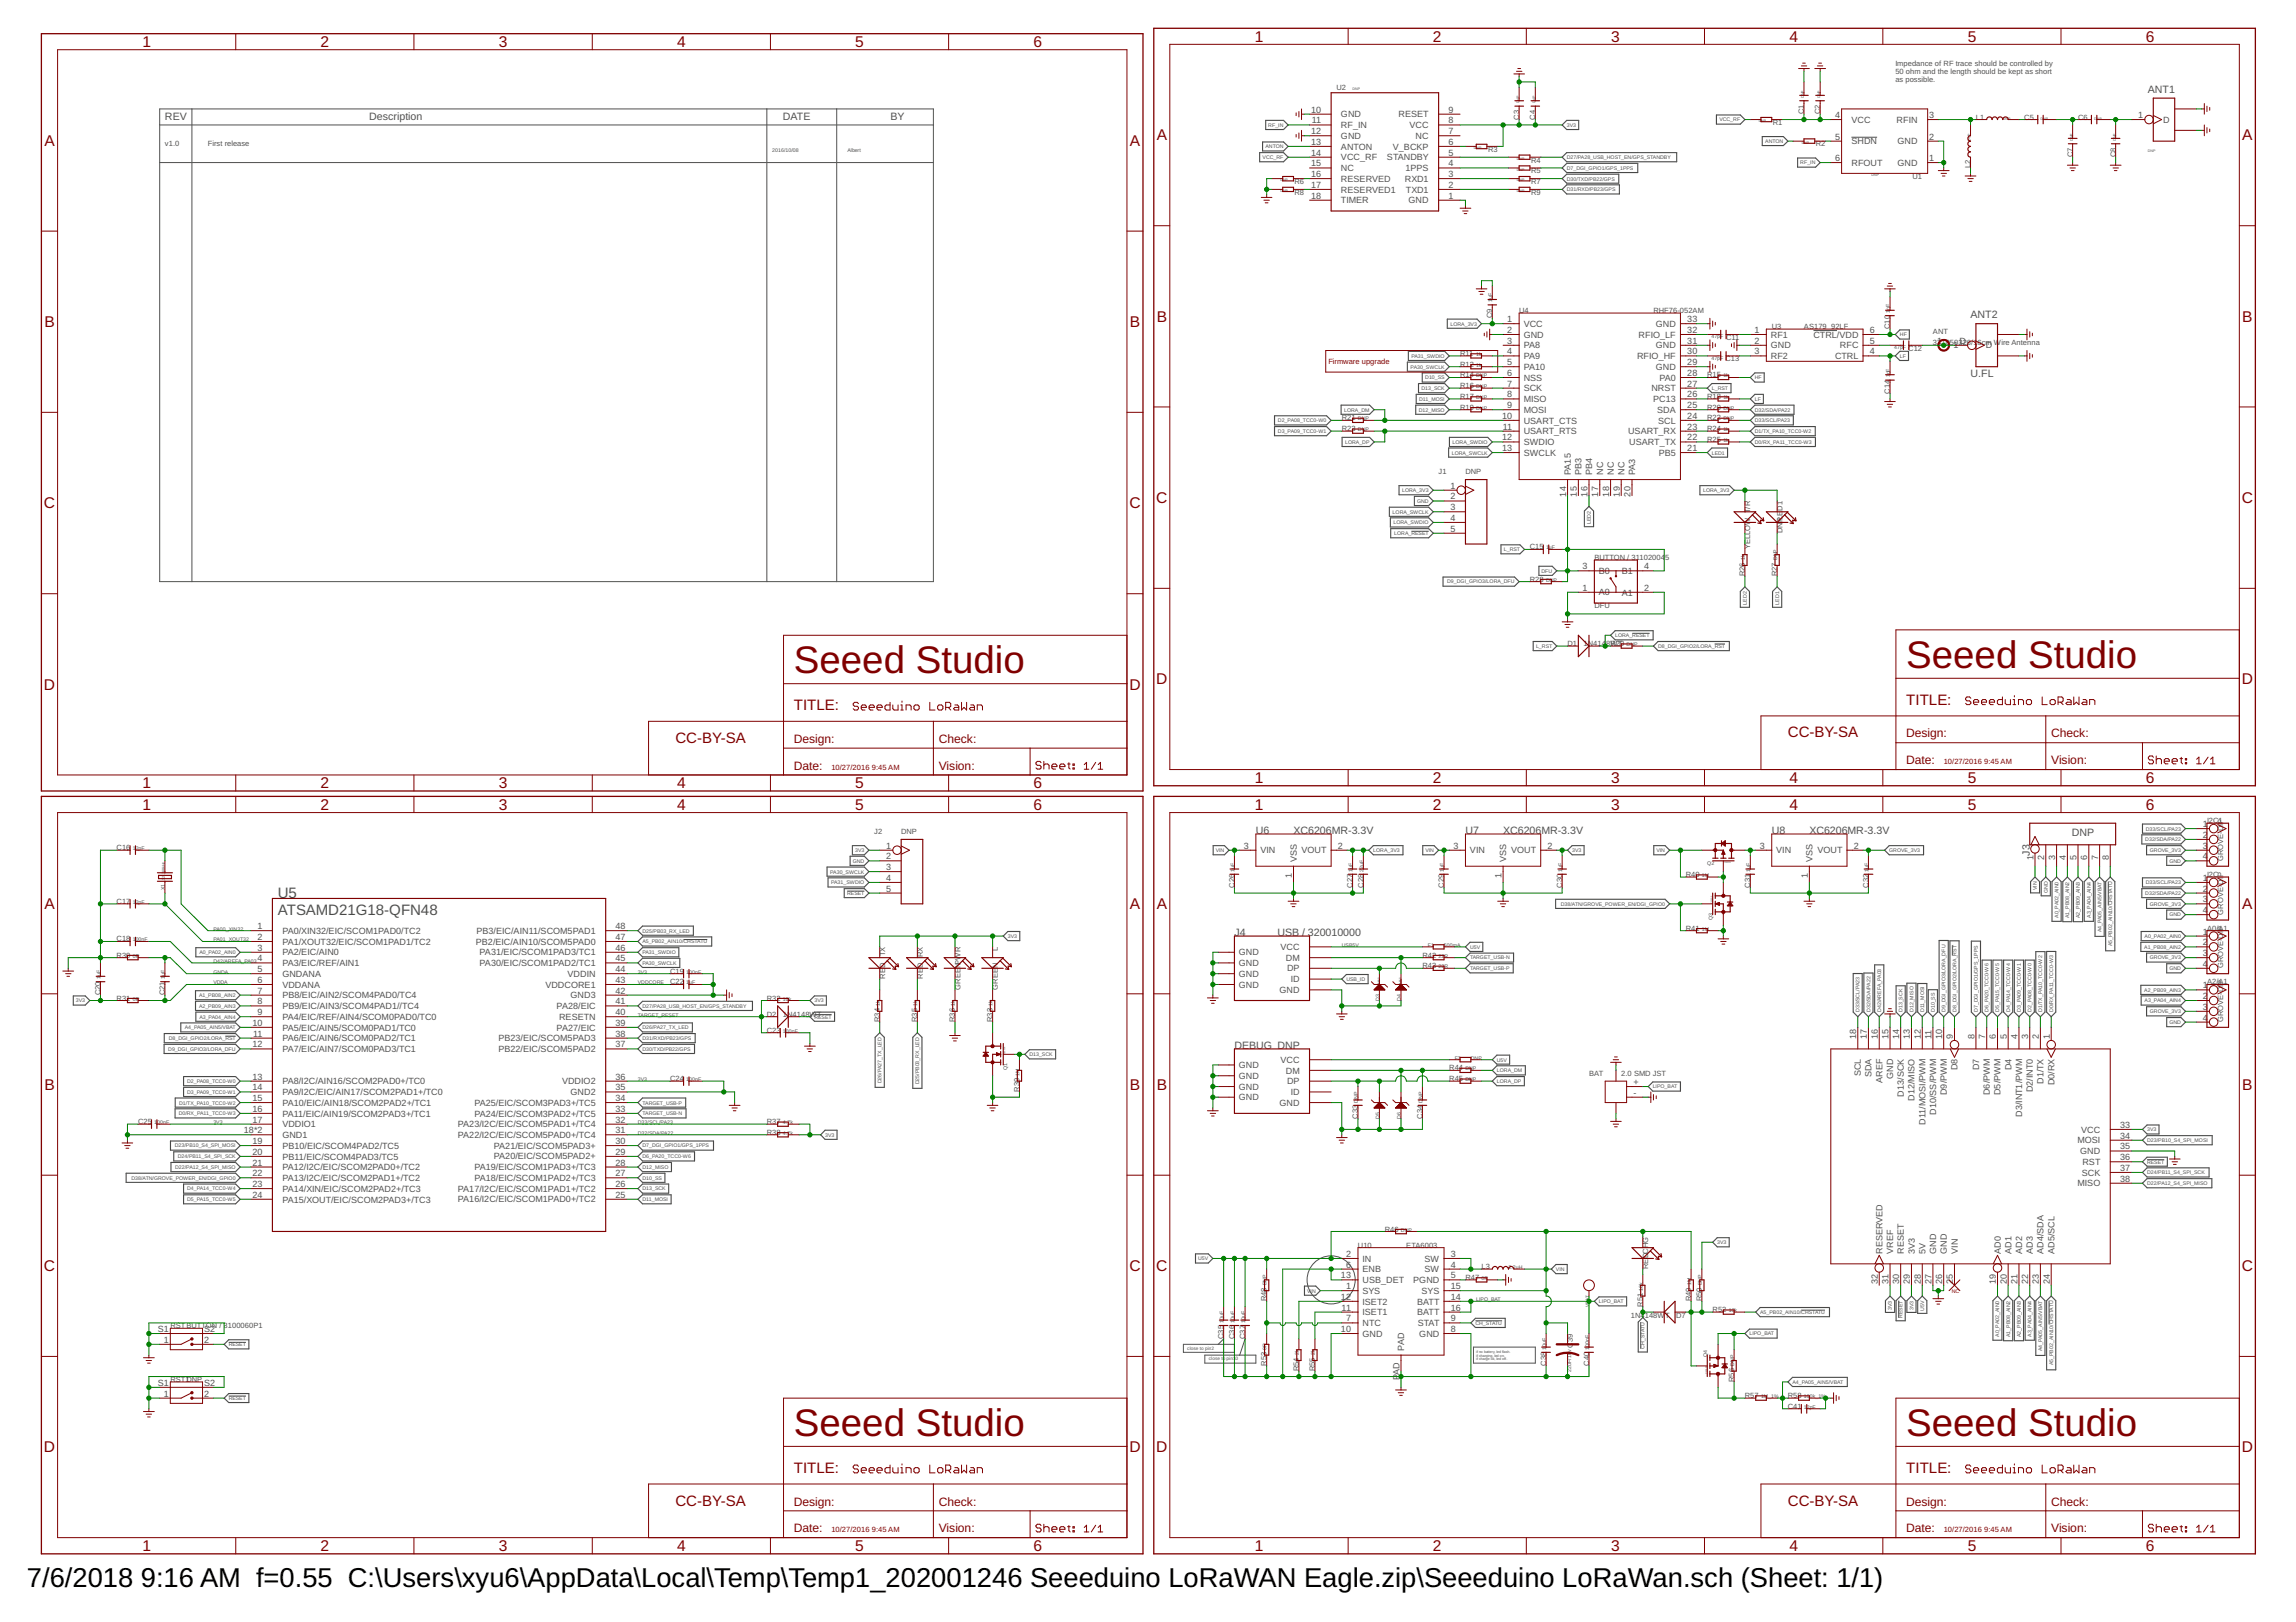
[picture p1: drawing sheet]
<svg xmlns="http://www.w3.org/2000/svg" width="297mm" height="210mm" viewBox="0 0 297 210" stroke-linecap="round" stroke-linejoin="round" font-family="sans-serif">
<defs><g id="words">
<g font-size="5" fill="#800000">
<text x="102.7" y="87.1">Seeed Studio</text>
<text x="246.6" y="86.4">Seeed Studio</text>
<text x="102.7" y="185.8">Seeed Studio</text>
<text x="246.6" y="185.8">Seeed Studio</text>
</g>
<g font-size="3.5">
<text x="3.5" y="205.4">7/6/2018</text>
<text x="18.2" y="205.4">9:16 AM f=0.55 C:\Users\xyu6\AppData\Local\Temp\Temp1_202001246 Seeeduino LoRaWAN Eagle.zip\Seeeduino LoRaWan.sch (Sheet: 1/1)</text>
</g>
<g font-size="2" fill="#800000">
<text x="162.3" y="5.4">1</text>
<text x="185.4" y="5.4">2</text>
<text x="208.4" y="5.4">3</text>
<text x="231.5" y="5.4">4</text>
<text x="254.6" y="5.4">5</text>
<text x="277.6" y="5.4">6</text>
<text x="18.4" y="6.1">1</text>
<text x="41.5" y="6.1">2</text>
<text x="64.5" y="6.1">3</text>
<text x="87.6" y="6.1">4</text>
<text x="110.7" y="6.1">5</text>
<text x="133.7" y="6.1">6</text>
<text x="5.7" y="18.9">A</text>
<text x="146.2" y="18.9">A</text>
<text x="149.7" y="18.2">A</text>
<text x="290.1" y="18.2">A</text>
<text x="149.7" y="41.6">B</text>
<text x="290.1" y="41.6">B</text>
<text x="5.7" y="42.3">B</text>
<text x="146.2" y="42.3">B</text>
<text x="5.7" y="65.8">C</text>
<text x="146.1" y="65.8">C</text>
<text x="149.6" y="65.1">C</text>
<text x="290" y="65.1">C</text>
<text x="5.7" y="89.3">D</text>
<text x="146.1" y="89.3">D</text>
<text x="149.6" y="88.6">D</text>
<text x="290" y="88.6">D</text>
<text x="162.3" y="101.3">1</text>
<text x="185.4" y="101.3">2</text>
<text x="208.4" y="101.3">3</text>
<text x="231.5" y="101.3">4</text>
<text x="254.6" y="101.3">5</text>
<text x="277.6" y="101.3">6</text>
<text x="18.4" y="104.8">1</text>
<text x="18.4" y="102">1</text>
<text x="41.5" y="104.8">2</text>
<text x="41.5" y="102">2</text>
<text x="64.5" y="104.8">3</text>
<text x="64.5" y="102">3</text>
<text x="87.6" y="104.8">4</text>
<text x="87.6" y="102">4</text>
<text x="110.7" y="104.8">5</text>
<text x="110.7" y="102">5</text>
<text x="133.7" y="104.8">6</text>
<text x="133.7" y="102">6</text>
<text x="162.3" y="104.8">1</text>
<text x="185.4" y="104.8">2</text>
<text x="208.4" y="104.8">3</text>
<text x="231.5" y="104.8">4</text>
<text x="254.6" y="104.8">5</text>
<text x="277.6" y="104.8">6</text>
<text x="5.7" y="117.6">A</text>
<text x="146.2" y="117.6">A</text>
<text x="149.7" y="117.6">A</text>
<text x="290.1" y="117.6">A</text>
<text x="5.7" y="141">B</text>
<text x="146.2" y="141">B</text>
<text x="149.7" y="141">B</text>
<text x="290.1" y="141">B</text>
<text x="5.7" y="164.5">C</text>
<text x="146.1" y="164.5">C</text>
<text x="149.6" y="164.5">C</text>
<text x="290" y="164.5">C</text>
<text x="5.7" y="188">D</text>
<text x="146.1" y="188">D</text>
<text x="149.6" y="188">D</text>
<text x="290" y="188">D</text>
<text x="18.4" y="200.7">1</text>
<text x="41.5" y="200.7">2</text>
<text x="64.5" y="200.7">3</text>
<text x="87.6" y="200.7">4</text>
<text x="110.7" y="200.7">5</text>
<text x="133.7" y="200.7">6</text>
<text x="162.3" y="200.7">1</text>
<text x="185.4" y="200.7">2</text>
<text x="208.4" y="200.7">3</text>
<text x="231.5" y="200.7">4</text>
<text x="254.6" y="200.7">5</text>
<text x="277.6" y="200.7">6</text>
</g>
<g font-size="1.9" fill="#800000">
<text x="102.7" y="91.9">TITLE:</text>
<text x="231.3" y="95.4">CC-BY-SA</text>
<text x="246.6" y="91.2">TITLE:</text>
<text x="87.4" y="96.1">CC-BY-SA</text>
<text x="102.7" y="190.7">TITLE:</text>
<text x="246.6" y="190.7">TITLE:</text>
<text x="87.4" y="194.8">CC-BY-SA</text>
<text x="231.3" y="194.8">CC-BY-SA</text>
</g>
<g font-size="1.9" fill="#505050">
<text x="35.9" y="118.4">ATSAMD21G18-QFN48</text>
<text x="35.9" y="116.3">U5</text>
</g>
<g font-size="1.6" fill="#800000">
<text x="246.6" y="95.4">Design:</text>
<text x="265.4" y="95.4">Check:</text>
<text x="102.7" y="96.1">Design:</text>
<text x="102.7" y="99.6">Date:</text>
<text x="121.5" y="96.1">Check:</text>
<text x="121.5" y="99.6">Vision:</text>
<text x="246.6" y="98.9">Date:</text>
<text x="265.4" y="98.9">Vision:</text>
<text x="102.7" y="194.8">Design:</text>
<text x="121.5" y="194.8">Check:</text>
<text x="246.6" y="194.8">Design:</text>
<text x="265.4" y="194.8">Check:</text>
<text x="102.7" y="198.3">Date:</text>
<text x="121.5" y="198.3">Vision:</text>
<text x="246.6" y="198.3">Date:</text>
<text x="265.4" y="198.3">Vision:</text>
</g>
<g font-size="1.4" fill="#505050">
<text x="21.3" y="15.5">REV</text>
<text x="47.8" y="15.5">Description</text>
<text x="101.3" y="15.5">DATE</text>
<text x="115.2" y="15.5">BY</text>
<text x="277.9" y="12">ANT1</text>
<text x="254.9" y="41.2">ANT2</text>
<text x="254.9" y="48.8">U.FL</text>
<text x="162.5" y="107.9">U6</text>
<text x="167.3" y="107.9">XC6206</text>
<text x="172.3" y="107.9">MR-3.3V</text>
<text x="189.6" y="107.9">U7</text>
<text x="194.5" y="107.9">XC6206</text>
<text x="199.4" y="107.9">MR-3.3V</text>
<text x="229.2" y="107.9">U8</text>
<text x="234.1" y="107.9">XC6206</text>
<text x="239" y="107.9">MR-3.3V</text>
<text x="262.6" y="110.7" transform="rotate(-90 262.6 110.7)">J3</text>
<text x="268" y="108.2">DNP</text>
<text x="159.7" y="121.1">J4</text>
<text x="165.3" y="121.1">USB / 320010000</text>
<text x="159.7" y="135.7">DEBUG DNP</text>
</g>
<g font-size="1.2" fill="#505050">
<text x="169.6" y="14.6">10</text>
<text x="169.6" y="17.4">12</text>
<text x="169.7" y="16">11</text>
<text x="173.5" y="15.2">GND</text>
<text x="173.5" y="18">GND</text>
<text x="173.5" y="16.6">RF_IN</text>
<text x="180.9" y="15.2">RESET</text>
<text x="182.4" y="16.6">VCC</text>
<text x="183.1" y="18">NC</text>
<text x="187.4" y="17.4">7</text>
<text x="187.4" y="14.6">9</text>
<text x="187.4" y="16">8</text>
<text x="237.4" y="15.3">4</text>
<text x="239.5" y="15.9">VCC</text>
<text x="245.4" y="15.9">RFIN</text>
<text x="249.6" y="15.3">3</text>
<text x="276.6" y="15.3">1</text>
<text x="279.9" y="15.9">D</text>
<text x="169.6" y="18.8">13</text>
<text x="169.6" y="21.5">15</text>
<text x="169.6" y="22.9">16</text>
<text x="169.6" y="20.1">14</text>
<text x="173.5" y="19.4">ANTON</text>
<text x="173.5" y="22.2">NC</text>
<text x="173.5" y="23.5">RESERVED</text>
<text x="173.5" y="20.8">VCC_RF</text>
<text x="179.4" y="20.8">STANDBY</text>
<text x="180.2" y="19.4">V_BCKP</text>
<text x="181.7" y="23.5">RXD1</text>
<text x="181.8" y="22.1">1PPS</text>
<text x="187.4" y="21.5">4</text>
<text x="187.4" y="22.9">3</text>
<text x="187.4" y="20.1">5</text>
<text x="187.4" y="18.8">6</text>
<text x="237.4" y="18.1">5</text>
<text x="237.4" y="20.8">6</text>
<text x="239.5" y="18.7">SHDN</text>
<text x="239.5" y="21.5">RFOUT</text>
<text x="245.5" y="21.4">GND</text>
<text x="245.5" y="18.7">GND</text>
<text x="249.6" y="20.8">1</text>
<text x="249.6" y="18.1">2</text>
<text x="169.6" y="24.3">17</text>
<text x="169.6" y="25.7">18</text>
<text x="173.5" y="24.9">RESERVED1</text>
<text x="173.5" y="26.3">TIMER</text>
<text x="181.9" y="24.9">TXD1</text>
<text x="182.2" y="26.3">GND</text>
<text x="187.4" y="25.7">1</text>
<text x="187.4" y="24.3">2</text>
<text x="195" y="41.7">1</text>
<text x="218.3" y="41.7">33</text>
<text x="195" y="43.1">2</text>
<text x="195" y="44.5">3</text>
<text x="195" y="45.9">4</text>
<text x="195" y="47.3">5</text>
<text x="197.1" y="42.3">VCC</text>
<text x="197.1" y="43.7">GND</text>
<text x="197.1" y="45.1">PA8</text>
<text x="197.1" y="46.5">PA9</text>
<text x="197.1" y="47.9">PA10</text>
<text x="211.8" y="46.5">RFIO_HF</text>
<text x="212" y="43.7">RFIO_LF</text>
<text x="214.2" y="47.9">GND</text>
<text x="214.2" y="45.1">GND</text>
<text x="214.2" y="42.3">GND</text>
<text x="218.3" y="47.3">29</text>
<text x="218.3" y="45.9">30</text>
<text x="218.3" y="44.5">31</text>
<text x="218.3" y="43.1">32</text>
<text x="227" y="43.1">1</text>
<text x="227" y="44.5">2</text>
<text x="227" y="45.9">3</text>
<text x="229.1" y="43.7">RF1</text>
<text x="229.1" y="45.1">GND</text>
<text x="229.1" y="46.5">RF2</text>
<text x="234.6" y="43.7">CTRL/VDD</text>
<text x="237.4" y="46.5">CTRL</text>
<text x="238" y="45.1">RFC</text>
<text x="241.9" y="43.1">6</text>
<text x="241.9" y="44.5">5</text>
<text x="241.9" y="45.9">4</text>
<text x="250.6" y="44.5">1</text>
<text x="252.7" y="45.1">1</text>
<text x="253.5" y="44.5">D</text>
<text x="256.9" y="45.1">D</text>
<text x="195" y="48.6">6</text>
<text x="195" y="50">7</text>
<text x="195" y="51.4">8</text>
<text x="195" y="52.8">9</text>
<text x="197.1" y="49.3">NSS</text>
<text x="197.1" y="50.7">SCK</text>
<text x="197.1" y="52">MISO</text>
<text x="197.1" y="53.4">MOSI</text>
<text x="213.6" y="50.6">NRST</text>
<text x="213.9" y="52">PC13</text>
<text x="214.4" y="53.4">SDA</text>
<text x="214.7" y="49.3">PA0</text>
<text x="218.3" y="52.8">25</text>
<text x="218.3" y="51.4">26</text>
<text x="218.3" y="50">27</text>
<text x="218.3" y="48.6">28</text>
<text x="194.3" y="54.2">10</text>
<text x="194.3" y="57">12</text>
<text x="194.3" y="58.4">13</text>
<text x="194.4" y="55.6">11</text>
<text x="197.1" y="54.8">USART_CTS</text>
<text x="197.1" y="56.2">USART_RTS</text>
<text x="197.1" y="57.6">SWDIO</text>
<text x="197.1" y="59">SWCLK</text>
<text x="210.6" y="56.2">USART_RX</text>
<text x="210.8" y="57.6">USART_TX</text>
<text x="214.5" y="54.8">SCL</text>
<text x="214.6" y="59">PB5</text>
<text x="218.3" y="58.4">21</text>
<text x="218.3" y="57">22</text>
<text x="218.3" y="55.6">23</text>
<text x="218.3" y="54.2">24</text>
<text x="187.7" y="63.2">1</text>
<text x="187.7" y="64.6">2</text>
<text x="202.6" y="64.3" transform="rotate(-90 202.6 64.3)">14</text>
<text x="203.2" y="61.5" transform="rotate(-90 203.2 61.5)">PA15</text>
<text x="204" y="64.3" transform="rotate(-90 204 64.3)">15</text>
<text x="204.6" y="61.5" transform="rotate(-90 204.6 61.5)">PB3</text>
<text x="205.4" y="64.3" transform="rotate(-90 205.4 64.3)">16</text>
<text x="206" y="61.5" transform="rotate(-90 206 61.5)">PB4</text>
<text x="206.8" y="64.3" transform="rotate(-90 206.8 64.3)">17</text>
<text x="207.4" y="61.5" transform="rotate(-90 207.4 61.5)">NC</text>
<text x="208.2" y="64.3" transform="rotate(-90 208.2 64.3)">18</text>
<text x="208.8" y="61.5" transform="rotate(-90 208.8 61.5)">NC</text>
<text x="209.6" y="64.3" transform="rotate(-90 209.6 64.3)">19</text>
<text x="210.2" y="61.5" transform="rotate(-90 210.2 61.5)">NC</text>
<text x="210.9" y="64.3" transform="rotate(-90 210.9 64.3)">20</text>
<text x="211.6" y="61.5" transform="rotate(-90 211.6 61.5)">PA3</text>
<text x="187.7" y="66">3</text>
<text x="187.7" y="67.4">4</text>
<text x="187.7" y="68.8">5</text>
<text x="204.7" y="76.5">1</text>
<text x="204.7" y="73.7">3</text>
<text x="206.9" y="77.1">A0</text>
<text x="206.9" y="74.3">B0</text>
<text x="209.8" y="77.1">A1</text>
<text x="209.8" y="74.3">B1</text>
<text x="212.7" y="76.5">2</text>
<text x="212.7" y="73.7">4</text>
<text x="285" y="107">1</text>
<text x="114.7" y="109.8">1</text>
<text x="114.7" y="111.2">2</text>
<text x="114.7" y="112.6">3</text>
<text x="114.7" y="114">4</text>
<text x="160.9" y="109.8">3</text>
<text x="163.1" y="110.4">VIN</text>
<text x="167.1" y="113.6" transform="rotate(-90 167.1 113.6)">1</text>
<text x="167.8" y="111.5" transform="rotate(-90 167.8 111.5)">VSS</text>
<text x="168.4" y="110.4">VOUT</text>
<text x="173.1" y="109.8">2</text>
<text x="188" y="109.8">3</text>
<text x="190.2" y="110.4">VIN</text>
<text x="194.3" y="113.6" transform="rotate(-90 194.3 113.6)">1</text>
<text x="194.9" y="111.5" transform="rotate(-90 194.9 111.5)">VSS</text>
<text x="195.5" y="110.4">VOUT</text>
<text x="200.2" y="109.8">2</text>
<text x="227.7" y="109.8">3</text>
<text x="229.8" y="110.4">VIN</text>
<text x="233.9" y="113.6" transform="rotate(-90 233.9 113.6)">1</text>
<text x="234.5" y="111.5" transform="rotate(-90 234.5 111.5)">VSS</text>
<text x="235.1" y="110.4">VOUT</text>
<text x="239.8" y="109.8">2</text>
<text x="263.1" y="111.3" transform="rotate(-90 263.1 111.3)">1</text>
<text x="264.5" y="111.3" transform="rotate(-90 264.5 111.3)">2</text>
<text x="265.9" y="111.3" transform="rotate(-90 265.9 111.3)">3</text>
<text x="267.3" y="111.3" transform="rotate(-90 267.3 111.3)">4</text>
<text x="268.6" y="111.3" transform="rotate(-90 268.6 111.3)">5</text>
<text x="270" y="111.3" transform="rotate(-90 270 111.3)">6</text>
<text x="271.4" y="111.3" transform="rotate(-90 271.4 111.3)">7</text>
<text x="272.8" y="111.3" transform="rotate(-90 272.8 111.3)">8</text>
<text x="285" y="114">1</text>
<text x="285" y="108.4">2</text>
<text x="285" y="109.8">3</text>
<text x="285" y="111.2">4</text>
<text x="114.7" y="115.4">5</text>
<text x="285" y="115.4">2</text>
<text x="285" y="116.8">3</text>
<text x="285" y="118.2">4</text>
<text x="33.3" y="125.8">5</text>
<text x="33.3" y="120.3">1</text>
<text x="33.3" y="121.6">2</text>
<text x="33.3" y="123">3</text>
<text x="33.3" y="124.4">4</text>
<text x="36.5" y="120.9">PA0/XIN32/EIC/SCOM1PAD0/TC2</text>
<text x="36.5" y="122.3">PA1/XOUT32/EIC/SCOM1PAD1/TC2</text>
<text x="36.5" y="123.6">PA2/EIC/AIN0</text>
<text x="36.5" y="125">PA3/EIC/REF/AIN1</text>
<text x="61.6" y="122.2">PB2/EIC/AIN10/SCOM5PAD0</text>
<text x="61.6" y="120.9">PB3/EIC/AIN11/SCOM5PAD1</text>
<text x="62" y="125">PA30/EIC/SCOM1PAD2/TC1</text>
<text x="62" y="123.6">PA31/EIC/SCOM1PAD3/TC1</text>
<text x="79.6" y="124.4">45</text>
<text x="79.6" y="123">46</text>
<text x="79.6" y="121.6">47</text>
<text x="79.6" y="120.3">48</text>
<text x="79.6" y="125.8">44</text>
<text x="160.3" y="123.6">GND</text>
<text x="160.3" y="125">GND</text>
<text x="165.7" y="122.9">VCC</text>
<text x="166.3" y="124.3">DM</text>
<text x="166.5" y="125.7">DP</text>
<text x="285" y="120.9">1</text>
<text x="285" y="122.3">2</text>
<text x="285" y="123.7">3</text>
<text x="285" y="125.1">4</text>
<text x="33.3" y="131.4">9</text>
<text x="33.3" y="128.6">7</text>
<text x="33.3" y="130">8</text>
<text x="33.3" y="127.2">6</text>
<text x="36.5" y="126.4">GNDANA</text>
<text x="36.5" y="132">PA4/EIC/REF/AIN4/SCOM0PAD0/TC0</text>
<text x="36.5" y="129.2">PB8/EIC/AIN2/SCOM4PAD0/TC4</text>
<text x="36.5" y="130.6">PB9/EIC/AIN3/SCOM4PAD1//TC4</text>
<text x="36.5" y="127.8">VDDANA</text>
<text x="70.6" y="127.8">VDDCORE1</text>
<text x="72" y="130.6">PA28/EIC</text>
<text x="72.3" y="132">RESETN</text>
<text x="73.4" y="126.4">VDDIN</text>
<text x="73.8" y="129.2">GND3</text>
<text x="79.6" y="128.6">42</text>
<text x="79.6" y="130">41</text>
<text x="79.6" y="131.4">40</text>
<text x="79.6" y="127.2">43</text>
<text x="160.3" y="126.4">GND</text>
<text x="160.3" y="127.8">GND</text>
<text x="165.5" y="128.5">GND</text>
<text x="167" y="127.1">ID</text>
<text x="285" y="127.9">1</text>
<text x="285" y="129.3">2</text>
<text x="285" y="130.7">3</text>
<text x="32.7" y="132.8">10</text>
<text x="32.7" y="135.5">12</text>
<text x="32.7" y="134.2">11</text>
<text x="36.5" y="133.4">PA5/EIC/AIN5/SCOM0PAD1/TC0</text>
<text x="36.5" y="134.8">PA6/EIC/AIN6/SCOM0PAD2/TC1</text>
<text x="36.5" y="136.2">PA7/EIC/AIN7/SCOM0PAD3/TC1</text>
<text x="64.5" y="136.1">PB22/EIC/SCOM5PAD2</text>
<text x="64.5" y="134.8">PB23/EIC/SCOM5PAD3</text>
<text x="72" y="133.4">PA27/EIC</text>
<text x="79.6" y="132.8">39</text>
<text x="79.6" y="135.5">37</text>
<text x="79.6" y="134.2">38</text>
<text x="165.7" y="137.5">VCC</text>
<text x="240.1" y="134.5" transform="rotate(-90 240.1 134.5)">18</text>
<text x="241.5" y="134.5" transform="rotate(-90 241.5 134.5)">17</text>
<text x="242.9" y="134.5" transform="rotate(-90 242.9 134.5)">16</text>
<text x="244.3" y="134.5" transform="rotate(-90 244.3 134.5)">15</text>
<text x="245.7" y="134.5" transform="rotate(-90 245.7 134.5)">14</text>
<text x="247.1" y="134.5" transform="rotate(-90 247.1 134.5)">13</text>
<text x="248.5" y="134.5" transform="rotate(-90 248.5 134.5)">12</text>
<text x="249.9" y="134.5" transform="rotate(-90 249.9 134.5)">11</text>
<text x="251.3" y="134.5" transform="rotate(-90 251.3 134.5)">10</text>
<text x="252.7" y="134.5" transform="rotate(-90 252.7 134.5)">9</text>
<text x="255.4" y="134.5" transform="rotate(-90 255.4 134.5)">8</text>
<text x="256.8" y="134.5" transform="rotate(-90 256.8 134.5)">7</text>
<text x="258.2" y="134.5" transform="rotate(-90 258.2 134.5)">6</text>
<text x="259.6" y="134.5" transform="rotate(-90 259.6 134.5)">5</text>
<text x="261" y="134.5" transform="rotate(-90 261 134.5)">4</text>
<text x="262.4" y="134.5" transform="rotate(-90 262.4 134.5)">3</text>
<text x="263.8" y="134.5" transform="rotate(-90 263.8 134.5)">2</text>
<text x="265.2" y="134.5" transform="rotate(-90 265.2 134.5)">1</text>
<text x="285" y="132.1">4</text>
<text x="32.7" y="139.7">13</text>
<text x="32.7" y="141.1">14</text>
<text x="32.7" y="142.5">15</text>
<text x="32.7" y="143.9">16</text>
<text x="36.5" y="140.3">PA8/I2C/AIN16/SCOM2PAD0+/TC0</text>
<text x="36.5" y="141.7">PA9/I2C/EIC/AIN17/SCOM2PAD1+/TC0</text>
<text x="36.5" y="143.1">PA10/EIC/AIN18/SCOM2PAD2+/TC1</text>
<text x="61.4" y="143.1">PA25/EIC/SCOM3PAD3+/TC5</text>
<text x="72.7" y="140.3">VDDIO2</text>
<text x="73.8" y="141.7">GND2</text>
<text x="79.6" y="141.1">35</text>
<text x="79.6" y="143.9">33</text>
<text x="79.6" y="142.5">34</text>
<text x="79.6" y="139.7">36</text>
<text x="160.3" y="138.2">GND</text>
<text x="160.3" y="139.6">GND</text>
<text x="160.3" y="141">GND</text>
<text x="160.3" y="142.4">GND</text>
<text x="165.5" y="143.1">GND</text>
<text x="166.3" y="138.9">DM</text>
<text x="166.5" y="140.3">DP</text>
<text x="167" y="141.7">ID</text>
<text x="211.3" y="140.4">+</text>
<text x="211.3" y="141.8">-</text>
<text x="240.7" y="139.3" transform="rotate(-90 240.7 139.3)">SCL</text>
<text x="242.1" y="139.4" transform="rotate(-90 242.1 139.4)">SDA</text>
<text x="243.5" y="140.2" transform="rotate(-90 243.5 140.2)">AREF</text>
<text x="244.9" y="139.6" transform="rotate(-90 244.9 139.6)">GND</text>
<text x="246.3" y="141.9" transform="rotate(-90 246.3 141.9)">D13/SCK</text>
<text x="247.7" y="142.5" transform="rotate(-90 247.7 142.5)">D12/MISO</text>
<text x="251.9" y="141.7" transform="rotate(-90 251.9 141.7)">D9/PWM</text>
<text x="253.3" y="138.5" transform="rotate(-90 253.3 138.5)">D8</text>
<text x="256" y="138.5" transform="rotate(-90 256 138.5)">D7</text>
<text x="257.4" y="141.7" transform="rotate(-90 257.4 141.7)">D6/PWM</text>
<text x="258.8" y="141.7" transform="rotate(-90 258.8 141.7)">D5/PWM</text>
<text x="260.2" y="138.5" transform="rotate(-90 260.2 138.5)">D4</text>
<text x="263" y="141.4" transform="rotate(-90 263 141.4)">D2/INT0</text>
<text x="264.4" y="140.3" transform="rotate(-90 264.4 140.3)">D1/TX</text>
<text x="265.8" y="140.4" transform="rotate(-90 265.8 140.4)">D0/RX</text>
<text x="31.6" y="146.7">18*2</text>
<text x="32.7" y="148.1">19</text>
<text x="32.7" y="149.4">20</text>
<text x="32.7" y="145.3">17</text>
<text x="36.5" y="147.3">GND1</text>
<text x="36.5" y="144.5">PA11/EIC/AIN19/SCOM2PAD3+/TC1</text>
<text x="36.5" y="148.7">PB10/EIC/SCOM4PAD2/TC5</text>
<text x="36.5" y="145.9">VDDIO1</text>
<text x="59.2" y="147.3">PA22/I2C/EIC/SCOM5PAD0+/TC4</text>
<text x="59.2" y="145.9">PA23/I2C/EIC/SCOM5PAD1+/TC4</text>
<text x="61.4" y="144.5">PA24/EIC/SCOM3PAD2+/TC5</text>
<text x="63.9" y="148.7">PA21/EIC/SCOM5PAD3+</text>
<text x="79.6" y="149.4">29</text>
<text x="79.6" y="148.1">30</text>
<text x="79.6" y="146.7">31</text>
<text x="79.6" y="145.3">32</text>
<text x="249.1" y="145.6" transform="rotate(-90 249.1 145.6)">D11/MOSI/PWM</text>
<text x="250.5" y="144.3" transform="rotate(-90 250.5 144.3)">D10/SS/PWM</text>
<text x="261.6" y="144.6" transform="rotate(-90 261.6 144.6)">D3/INT1/PWM</text>
<text x="268.8" y="148">MOSI</text>
<text x="269.1" y="149.4">GND</text>
<text x="269.3" y="146.6">VCC</text>
<text x="274.3" y="146">33</text>
<text x="274.3" y="147.4">34</text>
<text x="274.3" y="148.8">35</text>
<text x="32.7" y="150.8">21</text>
<text x="32.7" y="152.2">22</text>
<text x="32.7" y="153.6">23</text>
<text x="32.7" y="155">24</text>
<text x="36.5" y="151.4">PA12/I2C/EIC/SCOM2PAD0+/TC2</text>
<text x="36.5" y="152.8">PA13/I2C/EIC/SCOM2PAD1+/TC2</text>
<text x="36.5" y="154.2">PA14/XIN/EIC/SCOM2PAD2+/TC3</text>
<text x="36.5" y="155.6">PA15/XOUT/EIC/SCOM2PAD3+/TC3</text>
<text x="36.5" y="150.1">PB11/EIC/SCOM4PAD3/TC5</text>
<text x="59.2" y="155.6">PA16/I2C/EIC/SCOM1PAD0+/TC2</text>
<text x="59.2" y="154.2">PA17/I2C/EIC/SCOM1PAD1+/TC2</text>
<text x="61.4" y="152.8">PA18/EIC/SCOM1PAD2+/TC3</text>
<text x="61.4" y="151.4">PA19/EIC/SCOM1PAD3+/TC3</text>
<text x="63.9" y="150.1">PA20/EIC/SCOM5PAD2+</text>
<text x="79.6" y="155">25</text>
<text x="79.6" y="153.6">26</text>
<text x="79.6" y="152.2">27</text>
<text x="79.6" y="150.8">28</text>
<text x="268.8" y="153.5">MISO</text>
<text x="269.3" y="152.1">SCK</text>
<text x="269.4" y="150.7">RST</text>
<text x="274.3" y="150.1">36</text>
<text x="274.3" y="151.5">37</text>
<text x="274.3" y="152.9">38</text>
<text x="173.5" y="165.4">13</text>
<text x="174.1" y="164">6</text>
<text x="174.1" y="162.7">2</text>
<text x="174.1" y="166.8">1</text>
<text x="176.3" y="164.7">ENB</text>
<text x="176.3" y="163.3">IN</text>
<text x="176.3" y="167.4">SYS</text>
<text x="176.3" y="166">USB_DET</text>
<text x="182.8" y="166">PGND</text>
<text x="183.9" y="167.4">SYS</text>
<text x="184.3" y="163.3">SW</text>
<text x="184.3" y="164.6">SW</text>
<text x="187.7" y="165.4">5</text>
<text x="187.7" y="162.7">3</text>
<text x="187.7" y="164">4</text>
<text x="187.7" y="166.8">15</text>
<text x="242.9" y="166.1" transform="rotate(-90 242.9 166.1)">32</text>
<text x="243.5" y="162.3" transform="rotate(-90 243.5 162.3)">RESERVED</text>
<text x="244.3" y="166.1" transform="rotate(-90 244.3 166.1)">31</text>
<text x="244.9" y="162.3" transform="rotate(-90 244.9 162.3)">VREF</text>
<text x="245.7" y="166.1" transform="rotate(-90 245.7 166.1)">30</text>
<text x="246.3" y="162.3" transform="rotate(-90 246.3 162.3)">RESET</text>
<text x="247.1" y="166.1" transform="rotate(-90 247.1 166.1)">29</text>
<text x="247.7" y="162.3" transform="rotate(-90 247.7 162.3)">3V3</text>
<text x="248.5" y="166.1" transform="rotate(-90 248.5 166.1)">28</text>
<text x="249.1" y="162.3" transform="rotate(-90 249.1 162.3)">5V</text>
<text x="249.9" y="166.1" transform="rotate(-90 249.9 166.1)">27</text>
<text x="250.5" y="162.3" transform="rotate(-90 250.5 162.3)">GND</text>
<text x="251.3" y="166.1" transform="rotate(-90 251.3 166.1)">26</text>
<text x="251.9" y="162.3" transform="rotate(-90 251.9 162.3)">GND</text>
<text x="252.7" y="166.1" transform="rotate(-90 252.7 166.1)">25</text>
<text x="253.3" y="162.3" transform="rotate(-90 253.3 162.3)">VIN</text>
<text x="258.2" y="166.1" transform="rotate(-90 258.2 166.1)">19</text>
<text x="258.8" y="162.3" transform="rotate(-90 258.8 162.3)">AD0</text>
<text x="259.6" y="166.1" transform="rotate(-90 259.6 166.1)">20</text>
<text x="260.2" y="162.3" transform="rotate(-90 260.2 162.3)">AD1</text>
<text x="261" y="166.1" transform="rotate(-90 261 166.1)">21</text>
<text x="261.6" y="162.3" transform="rotate(-90 261.6 162.3)">AD2</text>
<text x="262.4" y="166.1" transform="rotate(-90 262.4 166.1)">22</text>
<text x="263" y="162.3" transform="rotate(-90 263 162.3)">AD3</text>
<text x="263.8" y="166.1" transform="rotate(-90 263.8 166.1)">23</text>
<text x="264.4" y="162.3" transform="rotate(-90 264.4 162.3)">AD4/SDA</text>
<text x="265.2" y="166.1" transform="rotate(-90 265.2 166.1)">24</text>
<text x="265.8" y="162.3" transform="rotate(-90 265.8 162.3)">AD5/SCL</text>
<text x="20.4" y="172.4">S1</text>
<text x="21.2" y="173.8">1</text>
<text x="26.4" y="172.4">S2</text>
<text x="26.4" y="173.8">2</text>
<text x="173.5" y="172.4">10</text>
<text x="173.5" y="168.2">12</text>
<text x="173.6" y="169.6">11</text>
<text x="174.1" y="171">7</text>
<text x="176.3" y="173">GND</text>
<text x="176.3" y="170.2">ISET1</text>
<text x="176.3" y="168.8">ISET2</text>
<text x="176.3" y="171.6">NTC</text>
<text x="183.3" y="168.8">BATT</text>
<text x="183.3" y="170.2">BATT</text>
<text x="183.4" y="171.6">STAT</text>
<text x="183.6" y="173">GND</text>
<text x="187.7" y="168.2">14</text>
<text x="187.7" y="169.6">16</text>
<text x="187.7" y="172.4">8</text>
<text x="187.7" y="171">9</text>
<text x="20.4" y="179.3">S1</text>
<text x="26.4" y="179.3">S2</text>
<text x="181.1" y="178.6" transform="rotate(-90 181.1 178.6)">P</text>
<text x="181.1" y="177.9" transform="rotate(-90 181.1 177.9)">AD</text>
<text x="181.7" y="174.8" transform="rotate(-90 181.7 174.8)">PAD</text>
<text x="21.2" y="180.7">1</text>
<text x="26.4" y="180.7">2</text>
</g>
<g font-size="1" fill="#505050">
<text x="172.9" y="11.7">U2</text>
<text x="245.2" y="8.5">Impedance of RF trace should be controlled by</text>
<text x="245.2" y="9.6">50 ohm and the length should be kept as short</text>
<text x="245.2" y="10.6">as possible.</text>
<text x="196.5" y="15.5" transform="rotate(-90 196.5 15.5)">C3</text>
<text x="198.6" y="15.5" transform="rotate(-90 198.6 15.5)">C4</text>
<text x="229.4" y="16.2">R1</text>
<text x="233.4" y="14.8" transform="rotate(-90 233.4 14.8)">C1</text>
<text x="235.5" y="14.8" transform="rotate(-90 235.5 14.8)">C2</text>
<text x="255.6" y="15.5">L1</text>
<text x="261.9" y="15.5">C5</text>
<text x="268.8" y="15.5">C6</text>
<text x="21.3" y="19">v1.0</text>
<text x="26.9" y="19">First release</text>
<text x="167.5" y="23.8">R6</text>
<text x="192.5" y="19.7">R3</text>
<text x="198.1" y="21">R4</text>
<text x="198.1" y="22.4">R5</text>
<text x="198.1" y="23.8">R7</text>
<text x="234.9" y="19">R2</text>
<text x="247.4" y="23.1">U1</text>
<text x="254.9" y="21.7" transform="rotate(-90 254.9 21.7)">L2</text>
<text x="268.1" y="20.3" transform="rotate(-90 268.1 20.3)">C7</text>
<text x="273.7" y="20.3" transform="rotate(-90 273.7 20.3)">C8</text>
<text x="167.5" y="25.2">R8</text>
<text x="198.1" y="25.2">R9</text>
<text x="193.1" y="41.2" transform="rotate(-90 193.1 41.2)">C9</text>
<text x="196.5" y="40.5">U4</text>
<text x="213.9" y="40.5">RHF76-052AM</text>
<text x="188.9" y="46.1">R11</text>
<text x="188.9" y="47.5">R12</text>
<text x="223.2" y="46.8">C13</text>
<text x="223.3" y="44">C11</text>
<text x="229.2" y="42.6">U3</text>
<text x="233.4" y="42.6">AS179_92LF</text>
<text x="244.5" y="42.6" transform="rotate(-90 244.5 42.6)">C10</text>
<text x="246.9" y="45.4">C12</text>
<text x="250.1" y="44.7">321050326/1</text>
<text x="250.1" y="43.3">ANT</text>
<text x="255.9" y="44.7">6cm Wire Antenna</text>
<text x="188.9" y="53">R19</text>
<text x="188.9" y="51.6">R17</text>
<text x="188.9" y="50.2">R16</text>
<text x="188.9" y="48.8">R14</text>
<text x="220.9" y="53">R20</text>
<text x="220.9" y="51.6">R18</text>
<text x="220.9" y="48.8">R15</text>
<text x="244.5" y="50.9" transform="rotate(-90 244.5 50.9)">C14</text>
<text x="173.6" y="54.4">R21</text>
<text x="173.6" y="55.8">R23</text>
<text x="220.9" y="55.8">R24</text>
<text x="220.9" y="57.2">R25</text>
<text x="220.9" y="54.4">R22</text>
<text x="186.1" y="61.4">J1</text>
<text x="189.6" y="61.4">DNP</text>
<text x="197.9" y="71.1">C15</text>
<text x="226.4" y="71" transform="rotate(-90 226.4 71)">YELLOW T/R</text>
<text x="230.6" y="69" transform="rotate(-90 230.6 69)">DN</text>
<text x="230.6" y="67.6" transform="rotate(-90 230.6 67.6)">PLE</text>
<text x="230.6" y="66.1" transform="rotate(-90 230.6 66.1)">D1</text>
<text x="197.9" y="75.3">R28</text>
<text x="206.3" y="72.5">BUTTON / 31102004</text>
<text x="215.4" y="72.5">5</text>
<text x="225.7" y="74.6" transform="rotate(-90 225.7 74.6)">R26</text>
<text x="229.9" y="74.6" transform="rotate(-90 229.9 74.6)">R27</text>
<text x="202.8" y="83.6">D1</text>
<text x="204.9" y="83.6">1N4148WT</text>
<text x="206.3" y="78.7">DFU</text>
<text x="208.4" y="83.6">R29</text>
<text x="113.1" y="107.9">J2</text>
<text x="116.6" y="107.9">DNP</text>
<text x="285.5" y="106.5">I</text>
<text x="285.8" y="106.5">2C1</text>
<text x="15.1" y="110">C16</text>
<text x="218.1" y="113.5">R40</text>
<text x="285.5" y="113.5">I2C</text>
<text x="287.6" y="111.4" transform="rotate(-90 287.6 111.4)">GROVE-DIP</text>
<text x="15.1" y="117">C17</text>
<text x="159.7" y="114.9" transform="rotate(-90 159.7 114.9)">C26</text>
<text x="175" y="114.9" transform="rotate(-90 175 114.9)">C27</text>
<text x="176.4" y="114.9" transform="rotate(-90 176.4 114.9)">C28</text>
<text x="186.8" y="114.9" transform="rotate(-90 186.8 114.9)">C29</text>
<text x="202.1" y="114.9" transform="rotate(-90 202.1 114.9)">C30</text>
<text x="226.4" y="114.9" transform="rotate(-90 226.4 114.9)">C31</text>
<text x="241.7" y="114.9" transform="rotate(-90 241.7 114.9)">C32</text>
<text x="287.6" y="118.4" transform="rotate(-90 287.6 118.4)">GROVE-DIP</text>
<text x="15.1" y="121.8">C18</text>
<text x="15.1" y="123.9">R30</text>
<text x="114.5" y="123.8" transform="rotate(-90 114.5 123.8)">TX</text>
<text x="119.4" y="123.9" transform="rotate(-90 119.4 123.9)">RX</text>
<text x="129.1" y="123.1" transform="rotate(-90 129.1 123.1)">L</text>
<text x="184" y="123.9">R42</text>
<text x="184" y="125.3">R43</text>
<text x="218.1" y="120.4">R41</text>
<text x="285.5" y="120.4">A0/A1</text>
<text x="287.6" y="125.3" transform="rotate(-90 287.6 125.3)">GROVE-DIP</text>
<text x="13" y="128.8" transform="rotate(-90 13 128.8)">C20</text>
<text x="15.1" y="129.5">R31</text>
<text x="21.3" y="128.8" transform="rotate(-90 21.3 128.8)">C21</text>
<text x="86.7" y="127.4">C22</text>
<text x="86.7" y="126">C19</text>
<text x="99.2" y="131.6">D2</text>
<text x="99.2" y="129.5">R32</text>
<text x="101.3" y="131.6">1N4148WT</text>
<text x="114.5" y="126.7" transform="rotate(-90 114.5 126.7)">RED</text>
<text x="119.4" y="126.7" transform="rotate(-90 119.4 126.7)">RED</text>
<text x="124.2" y="128.1" transform="rotate(-90 124.2 128.1)">GREENPWR</text>
<text x="129.1" y="128.1" transform="rotate(-90 129.1 128.1)">GREEN</text>
<text x="285.5" y="127.4">A2/A1</text>
<text x="99.2" y="133.7">C23</text>
<text x="113.8" y="132.3" transform="rotate(-90 113.8 132.3)">R34</text>
<text x="118.7" y="132.3" transform="rotate(-90 118.7 132.3)">R35</text>
<text x="123.5" y="132.3" transform="rotate(-90 123.5 132.3)">R36</text>
<text x="128.4" y="132.3" transform="rotate(-90 128.4 132.3)">R33</text>
<text x="287.6" y="132.3" transform="rotate(-90 287.6 132.3)">GROVE-DIP</text>
<text x="86.7" y="139.9">C24</text>
<text x="131.9" y="141.3" transform="rotate(-90 131.9 141.3)">R39</text>
<text x="187.5" y="138.5">R44</text>
<text x="187.5" y="139.9">R45</text>
<text x="205.6" y="139.2">BAT</text>
<text x="209.7" y="139.2">2.0 SMD JST</text>
<text x="17.9" y="145.5">C25</text>
<text x="99.2" y="145.5">R37</text>
<text x="99.2" y="146.9">R38</text>
<text x="175.7" y="144.8" transform="rotate(-90 175.7 144.8)">C33</text>
<text x="184" y="144.8" transform="rotate(-90 184 144.8)">C34</text>
<text x="175.7" y="161.5">U10</text>
<text x="179.2" y="159.4">R46</text>
<text x="181.9" y="161.5">ETA6003</text>
<text x="189.6" y="165.6">R47</text>
<text x="191.7" y="164.2">L3</text>
<text x="213.2" y="164.2" transform="rotate(-90 213.2 164.2)">RE</text>
<text x="213.2" y="162.9" transform="rotate(-90 213.2 162.9)">DCHG</text>
<text x="22" y="171.9">RSTBUTTON / 3100060P1</text>
<text x="158.3" y="173.3" transform="rotate(-90 158.3 173.3)">C35</text>
<text x="159.7" y="173.3" transform="rotate(-90 159.7 173.3)">C36</text>
<text x="161.1" y="173.3" transform="rotate(-90 161.1 173.3)">C37</text>
<text x="163.9" y="168.4" transform="rotate(-90 163.9 168.4)">R48</text>
<text x="203.5" y="173.7" transform="rotate(-90 203.5 173.7)">39</text>
<text x="211" y="170.5">1N4148W</text>
<text x="212.5" y="169.1" transform="rotate(-90 212.5 169.1)">R51</text>
<text x="215.4" y="170.5">T</text>
<text x="216.8" y="170.5">D7</text>
<text x="218.8" y="168.4" transform="rotate(-90 218.8 168.4)">R49</text>
<text x="220.2" y="168.4" transform="rotate(-90 220.2 168.4)">R50</text>
<text x="221.6" y="169.8">R52</text>
<text x="22" y="178.8">RST1DNP</text>
<text x="163.9" y="176.8" transform="rotate(-90 163.9 176.8)">R53</text>
<text x="168" y="177.4" transform="rotate(-90 168 177.4)">R54</text>
<text x="170.1" y="177.4" transform="rotate(-90 170.1 177.4)">R55</text>
<text x="200" y="176.8" transform="rotate(-90 200 176.8)">C38</text>
<text x="203.5" y="174.4" transform="rotate(-90 203.5 174.4)">C</text>
<text x="205.6" y="176.8" transform="rotate(-90 205.6 176.8)">C40</text>
<text x="224.3" y="178.8" transform="rotate(-90 224.3 178.8)">R56</text>
<text x="225.7" y="180.9">R57</text>
<text x="231.3" y="180.9">R58</text>
<text x="231.3" y="182.3">C41</text>
</g>
<g font-size="1" fill="#800000">
<text x="171.9" y="47.1">Firmware upgrade</text>
<text x="107.6" y="99.6">10/27/2016</text>
<text x="112.8" y="99.6">9:45 AM</text>
<text x="251.5" y="98.9">10/27/2016</text>
<text x="256.7" y="98.9">9:45 AM</text>
<text x="107.6" y="198.3">10/27/2016</text>
<text x="112.8" y="198.3">9:45 AM</text>
<text x="251.5" y="198.3">10/27/2016</text>
<text x="256.7" y="198.3">9:45 AM</text>
</g>
<g font-size=".7" fill="#505050">
<text x="164.1" y="16.4">RF_IN</text>
<text x="202.7" y="16.4">3V3</text>
<text x="222.4" y="15.7">VCC_RF</text>
<text x="99.9" y="19.6">2016/10/08</text>
<text x="109.6" y="19.6">Albert</text>
<text x="163.3" y="20.6">VCC_RF</text>
<text x="163.7" y="19.2">ANTON</text>
<text x="202.7" y="22">D7_DGI_GPIO1/GPS_1PPS</text>
<text x="202.7" y="23.4">D30/TXD/PB22/GPS</text>
<text x="202.7" y="20.6">D27/PA28_USB_HOST_EN/GPS_STANDBY</text>
<text x="228.4" y="18.5">ANTON</text>
<text x="232.9" y="21.3">RF_IN</text>
<text x="202.7" y="24.8">D31/RXD/PB23/GPS</text>
<text x="193.1" y="39.1" transform="rotate(-90 193.1 39.1)">1uF</text>
<text x="244.5" y="40.5" transform="rotate(-90 244.5 40.5)">1nF</text>
<text x="182.5" y="47.7">PA30_SWCLK</text>
<text x="182.6" y="46.3">PA31_SWDIO</text>
<text x="187.7" y="42.1">LORA_3V3</text>
<text x="191" y="46.1">1k</text>
<text x="191" y="47.5">1k</text>
<text x="221.4" y="43.8">47pF</text>
<text x="221.4" y="46.6">47pF</text>
<text x="245.1" y="45.2">47pF</text>
<text x="245.8" y="43.5">HF</text>
<text x="245.8" y="46.3">LF</text>
<text x="173.9" y="53.3">LORA_DM</text>
<text x="183.5" y="53.3">D12_MISO</text>
<text x="183.6" y="51.9">D11_MOSI</text>
<text x="183.9" y="50.5">D13_SCK</text>
<text x="184.4" y="49.1">D10_SS</text>
<text x="191" y="53">DNP</text>
<text x="191" y="51.6">DNP</text>
<text x="191" y="50.2">DNP</text>
<text x="191" y="48.8">DNP</text>
<text x="221.5" y="50.5">L_RST</text>
<text x="223" y="53">DNP</text>
<text x="223" y="51.6">1k</text>
<text x="223" y="48.8">1k</text>
<text x="227" y="53.3">D32/SDA/PA22</text>
<text x="227" y="49.1">HF</text>
<text x="227" y="51.9">LF</text>
<text x="244.5" y="48.8" transform="rotate(-90 244.5 48.8)">1nF</text>
<text x="165.3" y="54.6">D2_PA08_TCC0-W0</text>
<text x="165.3" y="56">D3_PA09_TCC0-W1</text>
<text x="174" y="57.4">LORA_DP</text>
<text x="175.7" y="54.4">DNP</text>
<text x="175.7" y="55.8">DNP</text>
<text x="187.8" y="58.8">LORA_SWCLK</text>
<text x="187.9" y="57.4">LORA_SWDIO</text>
<text x="221.5" y="58.8">LED1</text>
<text x="223" y="55.8">1k</text>
<text x="223" y="57.2">1k</text>
<text x="223" y="54.4">DNP</text>
<text x="227" y="56">D1/TX_PA10_TCC0-W2</text>
<text x="227" y="57.4">D0/RX_PA11_TCC0-W3</text>
<text x="227" y="54.6">D33/SCL/PA23</text>
<text x="181.4" y="63.7">LORA_3V3</text>
<text x="183.3" y="65.1">GND</text>
<text x="220.3" y="63.7">LORA_3V3</text>
<text x="180.2" y="66.5">LORA_SWCLK</text>
<text x="180.3" y="67.9">LORA_SWDIO</text>
<text x="180.4" y="69.2">LORA_RESET</text>
<text x="194.5" y="71.3">L_RST</text>
<text x="200" y="71.1">1uF</text>
<text x="205.8" y="67.8" transform="rotate(-90 205.8 67.8)">LED2</text>
<text x="187.2" y="75.5">D9_DGI_GPIO3/LORA_DFU</text>
<text x="199.4" y="74.1">DFU</text>
<text x="200" y="75.3">DNP</text>
<text x="225.7" y="72.5" transform="rotate(-90 225.7 72.5)">1k</text>
<text x="229.9" y="72.5" transform="rotate(-90 229.9 72.5)">DNP</text>
<text x="198.7" y="83.8">L_RST</text>
<text x="208.9" y="82.5">LORA_RESET</text>
<text x="210.4" y="83.6">DNP</text>
<text x="214.5" y="83.8">D8_DGI_GPIO2/LORA_RST</text>
<text x="226" y="78.2" transform="rotate(-90 226 78.2)">LED2</text>
<text x="230.2" y="78.2" transform="rotate(-90 230.2 78.2)">LED1</text>
<text x="277.6" y="107.5">D33/SCL/PA23</text>
<text x="17.2" y="110">12pF</text>
<text x="107.4" y="113">PA30_SWCLK</text>
<text x="110.3" y="111.7">GND</text>
<text x="110.6" y="110.3">3V3</text>
<text x="157.3" y="110.3">VIN</text>
<text x="159.7" y="112.8" transform="rotate(-90 159.7 112.8)">1uF</text>
<text x="175" y="112.8" transform="rotate(-90 175 112.8)">1uF</text>
<text x="176.4" y="112.8" transform="rotate(-90 176.4 112.8)">22uF</text>
<text x="177.7" y="110.3">LORA_3V3</text>
<text x="184.4" y="110.3">VIN</text>
<text x="186.8" y="112.8" transform="rotate(-90 186.8 112.8)">1uF</text>
<text x="202.1" y="112.8" transform="rotate(-90 202.1 112.8)">1uF</text>
<text x="203.4" y="110.3">3V3</text>
<text x="214.3" y="110.3">VIN</text>
<text x="220.2" y="113.5">1M</text>
<text x="220.9" y="111.9">Q2</text>
<text x="226.4" y="112.8" transform="rotate(-90 226.4 112.8)">1uF</text>
<text x="241.7" y="112.8" transform="rotate(-90 241.7 112.8)">1uF</text>
<text x="244.4" y="110.3">GROVE_3V3</text>
<text x="277.5" y="108.9">D32/SDA/PA22</text>
<text x="278.1" y="110.3">GROVE_3V3</text>
<text x="280.7" y="111.7">GND</text>
<text x="17.2" y="117">12pF</text>
<text x="21.3" y="115.2" transform="rotate(-90 21.3 115.2)">X1</text>
<text x="107.5" y="114.4">PA31_SWDIO</text>
<text x="109.6" y="115.8">RESET</text>
<text x="201.9" y="117.2">D38/ATN/GROVE_POWER_EN/DGI_GPIO0</text>
<text x="221.6" y="119.1" transform="rotate(-90 221.6 119.1)">Q3</text>
<text x="263.5" y="115.2" transform="rotate(-90 263.5 115.2)">VIN</text>
<text x="264.9" y="115.6" transform="rotate(-90 264.9 115.6)">GND</text>
<text x="266.3" y="118.8" transform="rotate(-90 266.3 118.8)">A0_PA02_AIN0</text>
<text x="267.7" y="118.8" transform="rotate(-90 267.7 118.8)">A1_PB08_AIN2</text>
<text x="269.1" y="118.8" transform="rotate(-90 269.1 118.8)">A2_PB09_AIN3</text>
<text x="270.5" y="118.8" transform="rotate(-90 270.5 118.8)">A3_PA04_AIN4</text>
<text x="277.5" y="115.8">D32/SDA/PA22</text>
<text x="277.6" y="114.4">D33/SCL/PA23</text>
<text x="278.1" y="117.2">GROVE_3V3</text>
<text x="280.7" y="118.6">GND</text>
<text x="17.2" y="121.8">100nF</text>
<text x="17.2" y="123.9">0R</text>
<text x="25.8" y="123.5">A0_PA02_AIN0</text>
<text x="27.6" y="124.6">D42/AREFA_PA03</text>
<text x="27.6" y="120.4">PA00_XIN32</text>
<text x="27.6" y="121.8">PA01_XOUT32</text>
<text x="83.1" y="122.1">A5_PB02_AIN10/CHSTATU</text>
<text x="83.1" y="120.7">D25/PB03_RX_LED</text>
<text x="83.1" y="124.9">PA30_SWCLK</text>
<text x="83.1" y="123.5">PA31_SWDIO</text>
<text x="130.4" y="121.4">3V3</text>
<text x="173.6" y="122.5">USB5V</text>
<text x="184.7" y="122.5">F1</text>
<text x="186.1" y="123.9">22R</text>
<text x="186.1" y="125.3">22R</text>
<text x="186.8" y="122.5">500mA</text>
<text x="190.2" y="124.2">TARGET_USB-N</text>
<text x="190.2" y="125.6">TARGET_USB-P</text>
<text x="190.2" y="122.8">U5V</text>
<text x="220.2" y="120.4">1M</text>
<text x="271.9" y="120.7" transform="rotate(-90 271.9 120.7)">A4_PA05_AIN5/VBAT</text>
<text x="273.3" y="122.5" transform="rotate(-90 273.3 122.5)">A5_PB02_AIN10/CHSTATU</text>
<text x="277.4" y="122.8">A1_PB08_AIN2</text>
<text x="277.5" y="121.4">A0_PA02_AIN0</text>
<text x="278.1" y="124.2">GROVE_3V3</text>
<text x="280.7" y="125.6">GND</text>
<text x="9.8" y="129.7">3V3</text>
<text x="13" y="126.7" transform="rotate(-90 13 126.7)">1uF</text>
<text x="17.2" y="129.5">0R</text>
<text x="21.3" y="126.7" transform="rotate(-90 21.3 126.7)">1uF</text>
<text x="25.7" y="129">A1_PB08_AIN2</text>
<text x="25.7" y="130.4">A2_PB09_AIN3</text>
<text x="25.8" y="131.8">A3_PA04_AIN4</text>
<text x="27.6" y="127.4">VDDA</text>
<text x="27.6" y="126">GNDA</text>
<text x="82.5" y="126">3V3</text>
<text x="82.5" y="127.4">VDDCORE</text>
<text x="82.5" y="131.6">TARGET_RESET</text>
<text x="83.1" y="130.4">D27/PA28_USB_HOST_EN/GPS_STANDBY</text>
<text x="88.8" y="127.4">1uF</text>
<text x="88.8" y="126">100nF</text>
<text x="101.3" y="129.5">10k</text>
<text x="105.4" y="129.7">3V3</text>
<text x="105.4" y="131.8">RESET</text>
<text x="113.8" y="130.2" transform="rotate(-90 113.8 130.2)">1k</text>
<text x="118.7" y="130.2" transform="rotate(-90 118.7 130.2)">1k</text>
<text x="123.5" y="130.2" transform="rotate(-90 123.5 130.2)">1k</text>
<text x="128.4" y="130.2" transform="rotate(-90 128.4 130.2)">1k</text>
<text x="174.2" y="126.9">USB_ID</text>
<text x="178.5" y="129.5" transform="rotate(-90 178.5 129.5)">D3</text>
<text x="181.2" y="129.5" transform="rotate(-90 181.2 129.5)">D4</text>
<text x="240.6" y="131" transform="rotate(-90 240.6 131)">D33/SCL/PA23</text>
<text x="242" y="131" transform="rotate(-90 242 131)">D32/SDA/PA22</text>
<text x="243.4" y="131" transform="rotate(-90 243.4 131)">D42/AREFA_PA03</text>
<text x="246.1" y="131" transform="rotate(-90 246.1 131)">D13_SCK</text>
<text x="247.5" y="131" transform="rotate(-90 247.5 131)">D12_MISO</text>
<text x="248.9" y="131" transform="rotate(-90 248.9 131)">D11_MOSI</text>
<text x="250.3" y="131" transform="rotate(-90 250.3 131)">D10_SS</text>
<text x="251.7" y="131" transform="rotate(-90 251.7 131)">D9_DGI_GPIO3/LORA_DFU</text>
<text x="253.1" y="131" transform="rotate(-90 253.1 131)">D8_DGI_GPIO2/LORA_RST</text>
<text x="255.9" y="131" transform="rotate(-90 255.9 131)">D7_DGI_GPIO1/GPS_1PPS</text>
<text x="257.3" y="131" transform="rotate(-90 257.3 131)">D6_PA20_TCC0-W6</text>
<text x="258.7" y="131" transform="rotate(-90 258.7 131)">D5_PA15_TCC0-W5</text>
<text x="260" y="131" transform="rotate(-90 260 131)">D4_PA14_TCC0-W4</text>
<text x="261.4" y="131" transform="rotate(-90 261.4 131)">D3_PA09_TCC0-W1</text>
<text x="262.8" y="131" transform="rotate(-90 262.8 131)">D2_PA08_TCC0-W0</text>
<text x="264.2" y="131" transform="rotate(-90 264.2 131)">D1/TX_PA10_TCC0-W2</text>
<text x="265.6" y="131" transform="rotate(-90 265.6 131)">D0/RX_PA11_TCC0-W3</text>
<text x="277.4" y="128.3">A2_PB09_AIN3</text>
<text x="277.5" y="129.7">A3_PA04_AIN4</text>
<text x="278.1" y="131.1">GROVE_3V3</text>
<text x="21.8" y="136">D9_DGI_GPIO3/LORA_DFU</text>
<text x="21.8" y="134.6">D8_DGI_GPIO2/LORA_RST</text>
<text x="23.9" y="133.2">A4_PA05_AIN5/VBAT</text>
<text x="83.1" y="133.2">D26/PA27_TX_LED</text>
<text x="83.1" y="136">D30/TXD/PB22/GPS</text>
<text x="83.1" y="134.6">D31/RXD/PB23/GPS</text>
<text x="101.3" y="133.7">100nF</text>
<text x="133.2" y="136.7">D13_SCK</text>
<text x="188.2" y="137.1">F2</text>
<text x="190.3" y="137.1">DNP</text>
<text x="193.7" y="137.4">U5V</text>
<text x="280.7" y="132.5">GND</text>
<text x="23.2" y="142.9">D1/TX_PA10_TCC0-W2</text>
<text x="24.2" y="140.2">D2_PA08_TCC0-W0</text>
<text x="24.2" y="141.5">D3_PA09_TCC0-W1</text>
<text x="82.5" y="139.9">3V3</text>
<text x="83.1" y="142.9">TARGET_USB-P</text>
<text x="88.8" y="139.9">100nF</text>
<text x="114.1" y="140.2" transform="rotate(-90 114.1 140.2)">D26/PA27_TX_LED</text>
<text x="118.9" y="140.3" transform="rotate(-90 118.9 140.3)">D25/PB03_RX_LED</text>
<text x="130.3" y="138.5" transform="rotate(-90 130.3 138.5)">Q1</text>
<text x="131.9" y="139.2" transform="rotate(-90 131.9 139.2)">1M</text>
<text x="175.7" y="142.7" transform="rotate(-90 175.7 142.7)">DNP</text>
<text x="184" y="142.7" transform="rotate(-90 184 142.7)">DNP</text>
<text x="189.6" y="138.5">DNP</text>
<text x="189.6" y="139.9">DNP</text>
<text x="193.7" y="138.8">LORA_DM</text>
<text x="193.7" y="140.2">LORA_DP</text>
<text x="213.8" y="140.8">LIPO_BAT</text>
<text x="20" y="145.5">100nF</text>
<text x="22.6" y="148.5">D23/PB10_S4_SPI_MOSI</text>
<text x="23" y="149.9">D24/PB11_S4_SPI_SCK</text>
<text x="23.1" y="144.3">D0/RX_PA11_TCC0-W3</text>
<text x="27.6" y="145.5">3V3</text>
<text x="82.5" y="146.9">D32/SDA/PA22</text>
<text x="82.5" y="145.5">D33/SCL/PA23</text>
<text x="83.1" y="149.9">D6_PA20_TCC0-W6</text>
<text x="83.1" y="148.5">D7_DGI_GPIO1/GPS_1PPS</text>
<text x="83.1" y="144.3">TARGET_USB-N</text>
<text x="101.3" y="145.5">4.7k</text>
<text x="101.3" y="146.9">4.7k</text>
<text x="106.8" y="147.1">3V3</text>
<text x="178.5" y="144.8" transform="rotate(-90 178.5 144.8)">D5</text>
<text x="181.2" y="144.8" transform="rotate(-90 181.2 144.8)">D6</text>
<text x="277.8" y="146.4">3V3</text>
<text x="277.8" y="147.8">D23/PB10_S4_SPI_MOSI</text>
<text x="17" y="152.7">D38/ATN/GROVE_POWER_EN/DGI_GPIO0</text>
<text x="22.7" y="151.3">D22/PA12_S4_SPI_MISO</text>
<text x="24.2" y="155.4">D5_PA15_TCC0-W5</text>
<text x="24.2" y="154.1">D4_PA14_TCC0-W4</text>
<text x="83.1" y="154.1">D13_SCK</text>
<text x="83.1" y="155.4">D11_MOSI</text>
<text x="83.1" y="151.3">D12_MISO</text>
<text x="83.1" y="152.7">D10_SS</text>
<text x="277.8" y="150.6">RESET</text>
<text x="277.8" y="153.4">D22/PA12_S4_SPI_MISO</text>
<text x="277.8" y="152">D24/PB11_S4_SPI_SCK</text>
<text x="181.2" y="159.4">DNP</text>
<text x="222.2" y="161">3V3</text>
<text x="155" y="163.1">U5V</text>
<text x="163.9" y="166.3" transform="rotate(-90 163.9 166.3)">DNP</text>
<text x="169.1" y="167.3">VIN</text>
<text x="191.7" y="165.6">0R</text>
<text x="195.1" y="164.2">2.2uH</text>
<text x="201.3" y="164.5">VIN</text>
<text x="212.5" y="167" transform="rotate(-90 212.5 167)">10k</text>
<text x="218.8" y="166.3" transform="rotate(-90 218.8 166.3)">1M</text>
<text x="220.2" y="166.3" transform="rotate(-90 220.2 166.3)">DNP</text>
<text x="158.3" y="171.2" transform="rotate(-90 158.3 171.2)">10uF</text>
<text x="159.7" y="171.2" transform="rotate(-90 159.7 171.2)">10uF</text>
<text x="161.1" y="171.2" transform="rotate(-90 161.1 171.2)">10uF</text>
<text x="190.9" y="171.4">CH_STATU</text>
<text x="191" y="168.4">LIPO_BAT</text>
<text x="206.9" y="168.7">LIPO_BAT</text>
<text x="223.7" y="169.8">10k</text>
<text x="226.3" y="172.8">LIPO_BAT</text>
<text x="227.7" y="170">A5_PB02_AIN10/CHSTATU</text>
<text x="244.8" y="169.5" transform="rotate(-90 244.8 169.5)">3V3</text>
<text x="246.1" y="170.5" transform="rotate(-90 246.1 170.5)">RESET</text>
<text x="247.5" y="169.5" transform="rotate(-90 247.5 169.5)">3V3</text>
<text x="248.9" y="169.6" transform="rotate(-90 248.9 169.6)">U5V</text>
<text x="258.7" y="173" transform="rotate(-90 258.7 173)">A0_PA02_AIN0</text>
<text x="260" y="173" transform="rotate(-90 260 173)">A1_PB08_AIN2</text>
<text x="261.4" y="173" transform="rotate(-90 261.4 173)">A2_PB09_AIN3</text>
<text x="262.8" y="173" transform="rotate(-90 262.8 173)">A3_PA04_AIN4</text>
<text x="29.6" y="174.2">RESET</text>
<text x="163.9" y="174.7" transform="rotate(-90 163.9 174.7)">0R</text>
<text x="168" y="175.4" transform="rotate(-90 168 175.4)">2k</text>
<text x="170.1" y="175.4" transform="rotate(-90 170.1 175.4)">2k</text>
<text x="200" y="174.7" transform="rotate(-90 200 174.7)">10uF</text>
<text x="203.3" y="177.5" transform="rotate(-90 203.3 177.5)">22uF/10v</text>
<text x="205.6" y="174.7" transform="rotate(-90 205.6 174.7)">100nF</text>
<text x="212.8" y="174.5" transform="rotate(-90 212.8 174.5)">CH_STATU</text>
<text x="220.9" y="175.6" transform="rotate(-90 220.9 175.6)">Q4</text>
<text x="224.3" y="176.8" transform="rotate(-90 224.3 176.8)">DNP</text>
<text x="231.9" y="179.1">A4_PA05_AIN5/VBAT</text>
<text x="264.2" y="174.9" transform="rotate(-90 264.2 174.9)">A4_PA05_AIN5/VBAT</text>
<text x="265.6" y="176.7" transform="rotate(-90 265.6 176.7)">A5_PB02_AIN10/CHSTATU</text>
<text x="29.6" y="181.2">RESET</text>
<text x="227.8" y="180.9">1M_1%</text>
<text x="233.4" y="180.9">100k_1%</text>
<text x="233.4" y="182.3">12pF</text>
</g>
<text font-size=".7" fill="#800000" x="252.5" y="167.4">NC</text>
<g font-size=".6" fill="#505050">
<text x="205.6" y="169.1" transform="rotate(-90 205.6 169.1)">VBAT</text>
<text x="153.6" y="174.7">close to pin2</text>
<text x="156.4" y="176.1">close to pin1</text>
<text x="159.9" y="176.1">0</text>
</g>
<g font-size=".5" fill="#505050">
<text x="175" y="11.7">DNP</text>
<text x="196.5" y="13.4" transform="rotate(-90 196.5 13.4)">DNP</text>
<text x="198.6" y="13.4" transform="rotate(-90 198.6 13.4)">DNP</text>
<text x="227.5" y="15.8">DNP</text>
<text x="233.4" y="12.7" transform="rotate(-90 233.4 12.7)">DNP</text>
<text x="235.5" y="12.7" transform="rotate(-90 235.5 12.7)">DNP</text>
<text x="259.1" y="15.5">DNP</text>
<text x="264" y="15.5">DNP</text>
<text x="270.9" y="15.5">DNP</text>
<text x="165.7" y="23.5">DNP</text>
<text x="190.7" y="19.3">DNP</text>
<text x="196.2" y="20.7">DNP</text>
<text x="196.2" y="22.1">DNP</text>
<text x="196.2" y="23.5">DNP</text>
<text x="233.1" y="18.6">DNP</text>
<text x="242.1" y="22.8">DNP</text>
<text x="254.9" y="18.3" transform="rotate(-90 254.9 18.3)">DNP</text>
<text x="268.1" y="18.3" transform="rotate(-90 268.1 18.3)">DNP</text>
<text x="273.7" y="18.3" transform="rotate(-90 273.7 18.3)">DNP</text>
<text x="277.9" y="19.6">DNP</text>
<text x="165.7" y="24.9">DNP</text>
<text x="196.2" y="24.9">DNP</text>
<text x="21.3" y="113.8" transform="rotate(-90 21.3 113.8)">32.768kHz</text>
<text x="191" y="175">if no battery, led flash.</text>
<text x="191" y="175.5">if charging, led on.</text>
<text x="191" y="176.1">if charge ok, led off.</text>
</g>
<g font-size=".3" fill="#505050">
<text x="223" y="111.6">CJ2101</text>
<text x="221.6" y="117" transform="rotate(-90 221.6 117)">CJ2102</text>
<text x="178.5" y="128.1" transform="rotate(-90 178.5 128.1)">DF2S6.8FS</text>
<text x="181.2" y="128.1" transform="rotate(-90 181.2 128.1)">DF2S6.8FS</text>
<text x="130" y="136.4" transform="rotate(-90 130 136.4)">CJ2102</text>
<text x="178.5" y="143.4" transform="rotate(-90 178.5 143.4)">DNP</text>
<text x="181.2" y="143.4" transform="rotate(-90 181.2 143.4)">DNP</text>
<text x="220.9" y="177.8" transform="rotate(-90 220.9 177.8)">CJ2101</text>
</g>
</g></defs>
<g fill="none" stroke="#505050" stroke-width=".13">
<path d="M20.7 14.1h100.1v61.2h-100.1zM20.7 16.2h100.1M24.8 14.1v61.2M99.2 14.1v61.2M108.2 14.1v61.2M239.5 17.8h3.3M20.7 21h100.1M234.6 42.8h3.1M182.6 68.7h2.2M211.2 82h2.2M221.8 83.3h1.4M109.6 115.3h2.2"/>
<path d="M272.8 114.1v3.1M29.1 134.1h1.4M88.4 121.6h3.1M105.4 131.3h2.2M252.6 122.3v1.4M277.8 150.1h2.2M29.6 173.7h2.2M153.1 174h6.6v1h-6.6zM155.9 175.4h6.6v1h-6.6zM158.3 173.3l-.7 .7M161.1 173.3l-.7 2.1M190.6 174.3h8v2.1h-8z"/>
<path d="M190.9 170.9h3.4M212.3 171.1v3.4M233 169.5h3.1M245.6 168.3v2.2M265.1 168.3v3.1M29.6 180.7h2.2"/>
<circle cx="172.2" cy="165.6" r="3.1"/>
</g>
<g fill="none" stroke="#505050" stroke-width=".15">
<path d="M163 19.7h3.1l.5 .6-.5 .6h-3.1zM163.3 18.4h2.8l.5 .5-.5 .6h-2.8zM163.7 15.6h2.4l.5 .6-.5 .6h-2.4zM202.7 15.6h1.5v1.2h-1.5l-.6-.6zM202.7 19.7h14.2v1.2h-14.2l-.6-.6zM222.1 14.9h3l.6 .6-.6 .6h-3zM228 17.7h2.7l.6 .6-.6 .5h-2.7zM202.1 24.5l.6-.6h6.8v1.2h-6.8zM202.1 23.1l.6-.6h6.7v1.2h-6.7zM202.7 21.1h9.2v1.2h-9.2l-.6-.6zM232.6 20.4h2.3l.6 .6-.6 .6h-2.3zM164.9 53.8h6.7l.6 .6-.6 .6h-6.7z"/>
<path d="M164.9 55.2h6.7l.6 .6-.6 .6h-6.7zM173.5 52.4h3.7l.6 .6-.6 .6h-3.7zM173.6 56.6h3.6l.6 .6-.6 .6h-3.6zM182.1 46.9h4.8l.6 .6-.6 .5h-4.8zM182.2 45.5h4.7l.6 .6-.6 .6h-4.7zM183.2 52.4h3.7l.6 .6-.6 .6h-3.7zM183.2 51h3.7l.6 .6-.6 .6h-3.7zM183.5 49.6h3.4l.6 .6-.6 .6h-3.4zM184 48.3h2.9l.6 .6-.6 .5h-2.9zM187.2 41.3h3.9l.6 .6-.6 .6h-3.9zM187.4 58h5.1l.6 .6-.6 .6h-5.1zM187.5 56.6h5l.6 .6-.6 .6h-5z"/>
<path d="M220.9 50.2l.6-.6h2.4v1.2h-2.4zM220.9 58.6l.6-.6h2v1.2h-2zM226.4 54.4l.6-.6h5v1.2h-5zM226.4 55.8l.6-.6h7.8v1.2h-7.8zM226.4 57.2l.6-.6h7.9v1.2h-7.9zM226.4 51.6l.6-.6h1.1v1.2h-1.1zM226.4 53l.6-.6h5.1v1.2h-5.1zM226.4 48.9l.6-.6h1.2v1.1h-1.2zM245.2 46.1l.6-.6h1.1v1.2h-1.1zM245.2 43.3l.6-.6h1.2v1.2h-1.2zM179.7 65.6h5.1l.6 .6-.6 .6h-5.1zM179.9 67h4.9l.6 .6-.6 .6h-4.9z"/>
<path d="M179.9 68.4h4.9l.6 .6-.6 .6h-4.9zM181 62.8h3.8l.6 .6-.6 .6h-3.8zM183 64.2h1.8l.6 .6-.6 .6h-1.8zM186.7 74.7h9.2l.6 .6-.6 .6h-9.2zM194.2 70.5h2.4l.6 .6-.6 .6h-2.4zM199.1 73.3h1.7l.6 .6-.6 .6h-1.7zM205 66.1l.6-.6 .6 .6v2.1h-1.2zM219.9 62.8h3.9l.5 .6-.5 .6h-3.9zM225.1 76.5l.6-.6 .6 .6v2.1h-1.2zM229.9 75.9l.6 .6v2.1h-1.2v-2.1zM198.4 83h2.4l.6 .6-.6 .6h-2.4zM209 81.6h4.9v1.2h-4.9l-.6-.6z"/>
<path d="M213.9 83.6l.6-.6h9.2v1.2h-9.2zM107 112.2h4.8l.6 .6-.6 .6h-4.8zM107.1 113.6h4.7l.6 .6-.6 .6h-4.7zM109.2 115h2.6l.6 .6-.6 .6h-2.6zM110 110.8h1.8l.6 .6-.6 .6h-1.8zM110.3 109.4h1.5l.6 .6-.6 .6h-1.5zM157 109.4h1.4l.6 .6-.6 .6h-1.4zM177.1 110l.6-.6h3.8v1.2h-3.8zM184.1 109.4h1.4l.6 .6-.6 .6h-1.4zM201.3 116.4h14.1l.6 .6-.6 .6h-14.1zM202.8 110l.6-.6h1.5v1.2h-1.5zM214 109.4h1.4l.6 .6-.6 .6h-1.4z"/>
<path d="M243.8 110l.6-.6h4.5v1.2h-4.5zM263.3 113.5l.6 .6v1.4h-1.2v-1.4zM264.7 113.5l.6 .6v1.8h-1.2v-1.8zM265.5 114.1l.6-.6 .6 .6v5.1h-1.2zM266.9 114.1l.6-.6 .5 .6v5.2h-1.1zM268.2 114.1l.6-.6 .6 .6v5.2h-1.2zM269.6 114.1l.6-.6 .6 .6v5.1h-1.2zM271 114.1l.6-.6 .6 .6v7.1h-1.2zM272.4 114.1l.6-.6 .6 .6v8.9h-1.2zM277.1 115h5.1l.5 .6-.5 .6h-5.1zM277.1 108h5.1l.5 .6-.5 .6h-5.1zM277.2 113.6h5l.5 .6-.5 .6h-5z"/>
<path d="M277.2 106.6h5l.5 .6-.5 .6h-5zM277.7 109.4h4.5l.5 .6-.5 .6h-4.5zM277.7 116.4h4.5l.5 .6-.5 .6h-4.5zM280.3 110.8h1.9l.5 .6-.5 .6h-1.9zM280.3 117.8h1.9l.5 .6-.5 .6h-1.9zM9.5 128.9h1.5l.6 .6-.6 .6h-1.5zM21.2 135.1h9.3l.6 .6-.6 .6h-9.3zM21.3 133.8h9.2l.6 .5-.6 .6h-9.2zM23.4 132.4h7.1l.6 .5-.6 .6h-7.1zM23.7 139.3h6.8l.6 .6-.6 .6h-6.8zM25.3 128.2h5.2l.6 .6-.6 .6h-5.2zM25.3 129.6h5.2l.6 .6-.6 .6h-5.2z"/>
<path d="M25.3 131h5.2l.6 .6-.6 .6h-5.2zM25.3 122.6h5.2l.6 .6-.6 .6h-5.2zM82.5 120.4l.6-.6h6.6v1.2h-6.6zM82.5 123.2l.6-.6h4.7v1.2h-4.7zM82.5 130.2l.6-.6h14.2v1.2h-14.2zM82.5 132.9l.6-.5h6.5v1.1h-6.5zM82.5 135.7l.6-.6h6.8v1.2h-6.8zM82.5 121.8l.6-.6h9v1.2h-9zM82.5 134.3l.6-.5h6.8v1.1h-6.8zM82.5 124.6l.6-.6h4.8v1.2h-4.8zM104.8 129.5l.6-.6h1.5v1.2h-1.5zM105.4 131h2.6v1.2h-2.6l-.6-.6z"/>
<path d="M113.2 134.2l.6-.6 .6 .6v6.5h-1.2zM118.1 134.2l.6-.6 .6 .6v6.6h-1.2zM129.8 121.1l.6-.6h1.5v1.2h-1.5zM132.6 136.4l.6-.6h3.4v1.2h-3.4zM173.6 126.7l.6-.6h2.8v1.2h-2.8zM189.6 125.3l.6-.6h5.6v1.2h-5.6zM189.6 122.5l.6-.6h1.6v1.2h-1.6zM189.6 123.9l.6-.6h5.6v1.2h-5.6zM193.1 139.9l.6-.6h3.5v1.2h-3.5zM193.1 137.1l.6-.6h1.6v1.2h-1.6zM193.1 138.5l.6-.6h3.6v1.2h-3.6zM239.8 126h1.1v5l-.6 .6-.5-.6z"/>
<path d="M241.1 125.9h1.2v5.1l-.6 .6-.6-.6zM242.5 124.9h1.2v6.1l-.6 .6-.6-.6zM245.3 127.6h1.2v3.4l-.6 .6-.6-.6zM246.7 127.2h1.2v3.8l-.6 .6-.6-.6zM248.1 127.3h1.2v3.7l-.6 .6-.6-.6zM249.5 128.1h1.2v2.9l-.6 .6-.6-.6zM250.9 121.7h1.2v9.3l-.6 .6-.6-.6zM252.3 121.8h1.1v9.2l-.5 .6-.6-.6zM255 121.8h1.2v9.2l-.6 .6-.6-.6zM256.4 124.2h1.2v6.8l-.6 .6-.6-.6zM257.8 124.2h1.2v6.8l-.6 .6-.6-.6zM259.2 124.2h1.2v6.8l-.6 .6-.6-.6z"/>
<path d="M260.6 124.2h1.2v6.8l-.6 .6-.6-.6zM262 124.2h1.2v6.8l-.6 .6-.6-.6zM263.4 123.1h1.2v7.9l-.6 .6-.6-.6zM264.8 123.1h1.2v7.9l-.6 .6-.6-.6zM277 121.9h5.2l.5 .6-.5 .6h-5.2zM277 127.5h5.2l.5 .6-.5 .6h-5.2zM277 120.5h5.2l.5 .6-.5 .6h-5.2zM277 128.9h5.2l.5 .6-.5 .6h-5.2zM277.7 130.3h4.5l.5 .6-.5 .6h-4.5zM277.7 123.3h4.5l.5 .6-.5 .6h-4.5zM280.3 131.7h1.9l.5 .6-.5 .6h-1.9zM280.3 124.7h1.9l.5 .6-.5 .6h-1.9z"/>
<path d="M16.3 151.8h14.2l.6 .6-.6 .6h-14.2zM22.1 147.7h8.4l.6 .6-.6 .5h-8.4zM22.1 150.4h8.4l.6 .6-.6 .6h-8.4zM22.5 149.1h8l.6 .5-.6 .6h-8zM22.6 143.5h7.9l.6 .6-.6 .6h-7.9zM22.7 142.1h7.8l.6 .6-.6 .6h-7.8zM23.7 153.2h6.8l.6 .6-.6 .6h-6.8zM23.7 140.7h6.8l.6 .6-.6 .6h-6.8zM23.7 154.6h6.8l.6 .6-.6 .6h-6.8zM82.5 153.8l.6-.6h3.4v1.2h-3.4zM82.5 142.7l.6-.6h5.6v1.2h-5.6zM82.5 144.1l.6-.6h5.7v1.2h-5.7z"/>
<path d="M82.5 155.2l.6-.6h3.7v1.2h-3.7zM82.5 149.6l.6-.5h6.8v1.1h-6.8zM82.5 151l.6-.6h3.8v1.2h-3.8zM82.5 148.3l.6-.6h9.2v1.1h-9.2zM82.5 152.4l.6-.6h2.9v1.2h-2.9zM106.7 146.3h1.6v1.1h-1.6l-.5-.5zM213.2 140.6l.6-.6h3.6v1.2h-3.6zM277.2 146.2l.6-.6h1.5v1.1h-1.5zM277.2 150.3l.6-.5h2.6v1.1h-2.6zM277.2 153.1l.6-.6h8.4v1.2h-8.4zM277.2 147.6l.6-.6h8.4v1.1h-8.4zM277.2 151.7l.6-.6h8v1.2h-8z"/>
<path d="M29.6 173.4h2.6v1.2h-2.6l-.6-.6zM154.7 162.3h1.6l.6 .6-.6 .5h-1.6zM168.8 166.4h1.4l.6 .6-.6 .6h-1.4zM190.3 171.2l.6-.6h3.8v1.2h-3.8zM200.7 164.2l.6-.6h1.5v1.2h-1.5zM206.3 168.4l.6-.6h3.5v1.2h-3.5zM212.5 170.5l.6 .6v3.9h-1.2v-3.9zM221.6 160.8l.6-.6h1.5v1.2h-1.5zM225.7 172.6l.6-.6h3.6v1.2h-3.6zM227.7 169.2h9v1.2h-9l-.6-.6zM231.3 178.8l.6-.6h7.1v1.2h-7.1zM244.5 167.7l.6 .6v1.5h-1.2v-1.5z"/>
<path d="M245.9 167.7l.6 .6v2.6h-1.2v-2.6zM246.7 168.3l.6-.6 .6 .6v1.5h-1.2zM248.1 168.3l.6-.6 .6 .6v1.7h-1.2zM257.8 168.3l.6-.6 .6 .6v5.1h-1.2zM259.2 168.3l.6-.6 .6 .6v5.2h-1.2zM261.2 167.7l.6 .6v5.2h-1.2v-5.2zM262 168.3l.6-.6 .6 .6v5.1h-1.2zM263.4 168.3l.6-.6 .6 .6v7.1h-1.2zM264.8 168.3l.6-.6 .6 .6v9h-1.2zM29 180.9l.6-.6h2.6v1.2h-2.6z"/>
</g>
<g fill="none" stroke="#800000" stroke-width=".13">
<path d="M7.5 6.4h138.3v93.9h-138.3zM30.5 4.4v2M53.6 4.4v2M76.6 4.4v2M99.7 4.4v2M122.7 4.4v2M151.3 5.7h138.4v93.9h-138.4zM167.7 14.6v.4M167.7 17.4v.3M168 14.4v.7M168 17.2v.7M168.4 14.8h.3"/>
<path d="M168.4 17.6h.3M168.4 14.1v1.4M168.4 16.9v1.4M169.4 18.9h2.8M169.4 14.8h2.8M169.4 17.6h2.8M169.4 16.2h2.8M174.4 3.7v2M186.1 18.9h2.8M186.1 14.8h2.8M186.1 17.6h2.8M186.1 16.2h2.8"/>
<path d="M189.6 18.9h1.4M192.4 18.9h1.4M195.9 9.6h1.3M196.2 9.2h.7M196.4 8.9h.3M196.5 9.6v.3M196.5 11.3v1.7M196.5 13.7v1.8M197.5 3.7v2M198.6 11.3v1.7M198.6 13.7v1.8M220.5 3.7v2"/>
<path d="M226.4 15.5h1.4M229.2 15.5h1.4M232 18.3h1.4M232.7 8.9h1.4M233 8.5h.7M233.2 8.2h.4M233.4 8.9v.3M233.4 10.6v1.7M233.4 13v1.8M234.8 18.3h1.4M234.8 8.9h1.4M235.1 8.5h.7"/>
<path d="M235.3 8.2h.3M235.5 8.9v.3M235.5 10.6v1.7M235.5 13v1.8M236.9 15.5h1.4M236.9 18.3h1.4M238.3 14.1h11.1v8.3h-11.1zM243.6 3.7v2M249.4 15.5h1.4M249.4 18.3h1.4M254.9 16.2v1.4M255.6 15.5h1.4"/>
<path d="M259.8 15.5h1.4M261.9 15.5h1.7M264.3 15.5h1.8M266.6 3.7v2M268.1 16.2v1.7M268.1 18.6v1.7M268.8 15.5h1.8M271.3 15.5h1.7M273.7 16.2v1.7M273.7 18.6v1.7M275.8 15.5h1.7M278.6 14.9l1.1 .6-1.1 .5"/>
<path d="M281.3 14.1h2.8M281.3 16.9h2.8M284.8 14.1h.4M284.8 16.9h.4M285.2 13.4v1.4M285.2 16.2v1.4M285.5 13.7v.7M285.5 16.5v.7M285.9 13.9v.4M285.9 16.7v.3M5.4 29.9h2.1M145.8 29.9h2.1"/>
<path d="M149.3 29.2h2M163.2 25.5h1.3M163.5 25.9h.7M163.7 26.2h.3M163.9 25.2v.3M164.5 23.1h1.4M164.5 24.5h1.4M167.3 23.1h1.4M167.3 24.5h1.4M169.4 21.7h2.8M169.4 25.9h2.8M169.4 23.1h2.8"/>
<path d="M169.4 24.5h2.8M169.4 20.3h2.8M186.1 21.7h2.8M186.1 25.9h2.8M186.1 23.1h2.8M186.1 24.5h2.8M186.1 20.3h2.8M188.9 26.9h1.4M189.2 27.3h.7M189.4 27.6h.4M189.6 26.6v.3M191 37.4h1.4"/>
<path d="M191.3 37.7h.7M191.5 38.1h.4M191.7 37v.4M193.1 37v1.8M193.1 39.5v1.7M195.2 21.7h1.3M195.2 23.1h1.3M195.2 24.5h1.3M195.2 20.3h1.3M197.9 21.7h1.4M197.9 23.1h1.4M197.9 24.5h1.4"/>
<path d="M197.9 20.3h1.4M236.9 21h1.4M243.8 37.4h1.4M244.2 37h.7M244.3 36.7h.4M244.5 37.4v.3M244.5 38.4v1.8M249.4 21h1.4M250.8 22.1h1.4M251.1 22.4h.7M251.3 22.8h.3M251.5 21.7v.4"/>
<path d="M254.2 22.8h1.4M254.6 23.1h.7M254.8 23.5h.3M254.9 20.3v1.4M254.9 22.4v.4M267.5 21.4h1.3M267.8 21.7h.7M268 22.1h.3M268.1 21v.4M273 21.4h1.4M273.4 21.7h.7M273.5 22.1h.4"/>
<path d="M273.7 21v.4M289.7 29.2h2.1M5.4 53.4h2.1M145.8 53.4h2.1M149.3 52.7h2M171.5 45.4h22.3v2.8h-22.3zM173.6 54.4h1.4M173.6 55.8h1.4M176.4 54.4h1.4M176.4 55.8h1.4M188.9 46.1h1.4M188.9 47.5h1.4"/>
<path d="M188.9 48.9h1.4M188.9 50.2h1.4M188.9 51.6h1.4M188.9 53h1.4M191.7 46.1h1.4M191.7 47.5h1.4M191.7 48.9h1.4M191.7 50.2h1.4M191.7 51.6h1.4M191.7 53h1.4M192 43.1v.4M192.4 42.9v.7"/>
<path d="M192.7 43.3h.4M192.7 42.6v1.4M194.5 41.9h2M194.5 43.3h2M194.5 44.7h2M194.5 46.1h2M194.5 47.5h2M194.5 48.9h2M194.5 50.2h2M194.5 51.6h2M194.5 53h2M194.5 54.4h2"/>
<path d="M194.5 55.8h2M194.5 57.2h2M194.5 58.6h2M196.5 40.5h20.9v21.6h-20.9zM217.4 41.9h2.1M217.4 43.3h2.1M217.4 44.7h2.1M217.4 46.1h2.1M217.4 47.5h2.1M217.4 48.9h2.1M217.4 50.2h2.1M217.4 51.6h2.1"/>
<path d="M217.4 53h2.1M217.4 54.4h2.1M217.4 55.8h2.1M217.4 57.2h2.1M217.4 58.6h2.1M220.9 41.9h.3M220.9 43.3h1.7M220.9 44.7h.3M220.9 46.1h1.7M220.9 47.5h.3M220.9 48.9h1.4M220.9 51.6h1.4"/>
<path d="M220.9 53h1.4M220.9 54.4h1.4M220.9 55.8h1.4M220.9 57.2h1.4M221.2 41.2v1.4M221.2 44v1.4M221.2 46.8v1.4M221.6 41.6v.6M221.6 44.3v.7M221.6 47.1v.7M221.9 41.7v.4M221.9 44.5v.4"/>
<path d="M221.9 47.3v.3M223.3 43.3h1.7M223.3 46.1h1.7M223.6 48.9h1.4M223.6 51.6h1.4M223.6 53h1.4M223.6 54.4h1.4M223.6 55.8h1.4M223.6 57.2h1.4M224 44.5v.4M224.3 44.3v.7M224.7 44.7h.3"/>
<path d="M224.7 44v1.4M226.4 43.3h2.1M226.4 44.7h2.1M226.4 46.1h2.1M228.5 42.6h12.5v4.2h-12.5zM241 43.3h2.1M241 44.7h2.1M241 46.1h2.1M243.8 52h1.4M244.2 52.3h.7M244.3 52.7h.4M244.5 40.9v1.7"/>
<path d="M244.5 46.8v1.7M244.5 49.2v1.7M244.5 51.6v.4M244.5 44.7h1.8M247 44.7h1.7M252.9 44.7h1.7M255.6 44.1l1.1 .6-1.1 .5M258.4 43.3h2.8M258.4 46.1h2.8M261.9 43.3h.3M261.9 46.1h.3M262.2 42.6v1.4"/>
<path d="M262.2 45.4v1.4M262.6 42.9v.7M262.6 45.7v.7M262.9 43.1v.4M262.9 45.9v.3M289.7 52.7h2.1M5.4 76.8h2.1M145.8 76.8h2.1M149.3 76.1h2M186.8 63.4h1.7M186.8 64.8h2.8M186.8 66.2h2.8"/>
<path d="M186.8 67.6h2.8M186.8 69h2.8M189.6 62.9l1.1 .5-1.1 .6M197.9 71.1h1.8M197.9 75.3h1.4M200.4 71.1h1.7M200.7 75.3h1.4M202.8 62.1v2M204.2 62.1v2M204.2 76.6h9.7M204.2 73.9h9.7M205.6 62.1v2"/>
<path d="M207 62.1v2M208.4 62.1v2M208.4 74.8l.7 1.1v.7M209.1 73.9v.7M209.7 62.1v2M211.1 62.1v2M225.7 64.8v1.4M225.7 67.6v1.4M225.7 70.4v1.4M225.7 73.2v1.4M229.9 64.8v1.4M229.9 67.6v1.4"/>
<path d="M229.9 70.4v1.4M229.9 73.2v1.4M289.7 76.1h2.1M101.3 93.3h-17.4v7M101.4 96.8h44.4M101.4 93.3h44.4M101.4 88.5h44.4M111.1 91.1l-.2-.2h-.3l-.2 .2v.1l.2 .2h.3l.2 .1v.2l-.2 .2h-.3l-.2-.2M111.4 91.5h.7v-.1l-.2-.2h-.3l-.2 .2v.3l.2 .2h.3M112.4 91.5h.7v-.1l-.2-.2h-.3l-.2 .2v.3l.2 .2h.3M113.5 91.5h.6v-.1l-.1-.2h-.4l-.1 .2v.3l.1 .2h.4M115.1 90.9v1h-.4l-.2-.2v-.3l.2-.2h.4"/>
<path d="M115.5 91.2v.5l.2 .2h.5v-.7M116.5 91.2h.2v.7M116.5 91.9h.4M116.7 90.7v.2M117.2 91.9v-.7h.5l.2 .2v.5M118.2 91.4l.2-.2h.3l.2 .2v.3l-.2 .2h-.3l-.2-.2zM120.3 90.9v1h.7M120.8 93.3v7M121.3 91.4l.2-.2h.3l.2 .2v.3l-.2 .2h-.3l-.2-.2zM122.3 91.5h.5l.2-.1v-.3l-.2-.2h-.5v1M122.7 91.5l.3 .4M123.5 91.2h.4l.1 .2v.5h-.5l-.1-.2 .1-.2h.5"/>
<path d="M124.4 90.9v1l.3-.4 .4 .4v-1M125.6 91.2h.3l.2 .2v.5h-.5l-.2-.2 .2-.2h.5M126.4 91.9v-.7h.5l.2 .2v.5M133.3 96.8v3.5M134.7 98.7l-.2-.2h-.3l-.2 .2v.2l.2 .1h.3l.2 .2v.2l-.2 .1h-.3l-.2-.1M135 98.5v1M135 99l.2-.1h.4l.1 .1v.5M136.1 99.2h.6v-.2l-.1-.1h-.4l-.1 .1v.4l.1 .1h.4M137.1 99.2h.7v-.2l-.2-.1h-.3l-.2 .1v.4l.2 .1h.3M138.1 98.9h.4M138.3 98.7v.7l.2 .1M138.8 98.9h.2v.1h-.2z"/>
<path d="M138.8 99.4h.2v.1h-.2zM140.3 99l.3-.3v.8M140.3 99.5h.6M141.8 98.7l-.6 .8M142.1 99l.3-.3v.8M142.1 99.5h.6M145.8 82.2h-44.4v18.1M174.4 99.6v2.1M197.5 99.6v2.1M202.1 80.5h1.4M202.5 80.8h.6M202.6 81.2h.4"/>
<path d="M202.8 80.1v.4M202.8 83.6h1.4M205.6 83.6h1.4M208.4 83.6h1.3M211.1 83.6h1.4M220.5 99.6v2.1M243.6 99.6v2.1M245.2 92.6h-17.4v7M245.3 96.1h44.4M245.3 92.6h44.4M245.3 87.8h44.4M255 90.4l-.2-.2h-.3l-.2 .2v.1l.2 .2h.3l.2 .2v.1l-.2 .2h-.3l-.2-.2"/>
<path d="M255.3 90.9h.7v-.2l-.2-.2h-.3l-.2 .2v.3l.2 .2h.3M256.3 90.9h.7v-.2l-.1-.2h-.4l-.2 .2v.3l.2 .2h.4M257.4 90.9h.6v-.2l-.1-.2h-.4l-.1 .2v.3l.1 .2h.4M259.1 90.2v1h-.5l-.2-.2v-.3l.2-.2h.5M259.4 90.5v.5l.2 .2h.5v-.7M260.4 90.5h.2v.7M260.4 91.2h.4M260.6 90v.2M261.1 91.2v-.7h.5l.2 .2v.5M262.1 90.7l.2-.2h.4l.1 .2v.3l-.1 .2h-.4l-.2-.2zM264.2 90.2v1h.7M264.7 92.6v7"/>
<path d="M265.2 90.7l.2-.2h.3l.2 .2v.3l-.2 .2h-.3l-.2-.2zM266.3 90.9h.4l.2-.2v-.3l-.2-.2h-.4v1M266.6 90.9l.3 .3M266.6 99.6v2.1M267.4 90.5h.4l.1 .2v.5h-.5l-.1-.2 .1-.1h.5M268.3 90.2v1l.3-.3 .4 .3v-1M269.5 90.5h.3l.2 .2v.5h-.5l-.2-.2 .2-.1h.5M270.3 91.2v-.7h.5l.2 .2v.5M277.2 96.1v3.5M278.6 98l-.2-.2h-.3l-.2 .2v.2l.2 .1h.3l.2 .2v.2l-.2 .1h-.3l-.2-.1M279 97.8v1M279 98.3l.1-.1h.4l.1 .1v.5"/>
<path d="M280 98.5h.6v-.2l-.1-.1h-.3l-.2 .1v.4l.2 .1h.3M281 98.5h.7v-.2l-.2-.1h-.3l-.2 .1v.4l.2 .1h.3M282 98.2h.4M282.2 98v.7l.2 .1M282.7 98.2h.2v.1h-.2zM282.7 98.7h.2v.1h-.2zM284.2 98.3l.3-.3v.8M284.2 98.8h.6M285.7 98l-.6 .8M286 98.3l.3-.3v.8M286 98.8h.6M289.7 81.5h-44.4v18.1"/>
<path d="M7.5 105.2h138.3v93.8h-138.3zM15.1 110h1.7M15.1 117h1.7M17.5 110h1.8M17.5 117h1.8M21.3 111.4v1.5M21.3 114v1.6M30.5 100.3v2.1M30.5 103.1v2.1M53.6 100.3v2.1M53.6 103.1v2.1M76.6 100.3v2.1"/>
<path d="M76.6 103.1v2.1M99.7 100.3v2.1M99.7 103.1v2.1M113.8 110h1.7M113.8 114.2h2.8M113.8 115.6h2.8M113.8 111.4h2.8M113.8 112.8h2.8M116.6 109.5l1.1 .5-1.1 .6M122.7 100.3v2.1M122.7 103.1v2.1M151.3 105.2h138.4v93.8h-138.4z"/>
<path d="M159.7 110.7v1.8M159.7 113.1v1.8M160.4 110h2.1M162.5 107.9h9.7v4.2h-9.7zM166.6 116.6h1.4M167 117h.7M167.2 117.3h.3M167.3 112.1v2.1M167.3 116.3v.3M172.2 110h2.1M174.4 103.1v2.1M175 110.7v1.8"/>
<path d="M175 113.1v1.8M176.4 110.7v1.8M176.4 113.1v1.8M186.8 110.7v1.8M186.8 113.1v1.8M187.5 110h2.1M189.6 107.9h9.7v4.2h-9.7zM193.8 116.6h1.4M194.1 117h.7M194.3 117.3h.3M194.5 112.1v2.1M194.5 116.3v.3"/>
<path d="M197.5 103.1v2.1M199.3 110h2.1M202.1 110.7v1.8M202.1 113.1v1.8M218.1 113.5h1.4M220.2 110h1.7M220.2 117h1.4M220.5 103.1v2.1M220.9 113.5h1.4M222.9 110v.2M222.9 111.4v1.4M222.9 114.2v1.7"/>
<path d="M222.9 118v1.7M224 110h1.7M226.4 110.7v1.8M226.4 113.1v1.8M227.1 110h2.1M229.2 107.9h9.8v4.2h-9.8zM233.4 116.6h1.4M233.7 117h.7M233.9 117.3h.4M234.1 112.1v2.1M234.1 116.3v.3M239 110h2"/>
<path d="M241.7 110.7v1.8M241.7 113.1v1.8M243.6 103.1v2.1M262.7 109.3l.6-1.1 .5 1.1M263.3 110.4v1.7M264.7 109.3v2.8M266.1 109.3v2.8M266.6 103.1v2.1M267.5 109.3v2.8M268.8 109.3v2.8M270.2 109.3v2.8M271.6 109.3v2.8"/>
<path d="M273 109.3v2.8M284.1 110h1.7M284.1 117h1.7M284.1 114.2h1.7M284.1 115.6h1.7M284.1 118.4h1.7M284.1 111.4h1.7M284.1 107.2h1.7M284.1 108.6h1.7M286.9 113.6l1.1 .6-1.1 .5M286.9 106.7l1.1 .5-1.1 .6M5.4 128.6h2.1"/>
<path d="M8.1 125.7h1.4M8.5 126h.7M8.7 126.3h.3M8.8 125.3v.4M13 124.6v1.7M13 127v1.8M15.1 129.5h1.4M15.1 123.9h1.4M15.1 121.8h1.7M17.5 121.8h1.8M17.9 129.5h1.4M17.9 123.9h1.4"/>
<path d="M21.3 124.6v1.7M21.3 127v1.8M32.5 135.7h2.7M32.5 127.4h2.7M32.5 126h2.7M32.5 139.9h2.7M32.5 128.8h2.7M32.5 120.4h2.7M32.5 121.8h2.7M32.5 123.2h2.7M32.5 124.6h2.7M32.5 131.6h2.7"/>
<path d="M32.5 132.9h2.7M32.5 134.3h2.7M32.5 130.2h2.7M78.4 135.7h2.7M78.4 127.4h2.7M78.4 126h2.7M78.4 139.9h2.7M78.4 128.8h2.7M78.4 120.4h2.7M78.4 121.8h2.7M78.4 123.2h2.7M78.4 124.6h2.7"/>
<path d="M78.4 131.6h2.7M78.4 132.9h2.7M78.4 134.3h2.7M78.4 130.2h2.7M86.7 127.4h1.7M86.7 126h1.7M86.7 139.9h1.7M89.1 127.4h1.8M89.1 126h1.8M89.1 139.9h1.8M93.6 128.8h.4M94 128.1v1.4"/>
<path d="M94.3 128.4v.7M94.7 128.6v.4M99.2 129.5h1.4M99.2 131.6h1.4M99.2 133.6h1.7M101.6 133.6h1.8M102 129.5h1.4M102 131.6h1.4M104.1 135.4h1.4M104.4 135.7h.7M104.6 136.1h.3M104.8 135v.4"/>
<path d="M113.8 122.5v1.4M113.8 125.3v1.4M113.8 128.1v1.4M113.8 130.9v1.4M118.7 122.5v1.4M118.7 125.3v1.4M118.7 128.1v1.4M118.7 130.9v1.4M122.9 134h1.3M123.2 134.3h.7M123.4 134.7h.3M123.5 122.5v1.4"/>
<path d="M123.5 125.3v1.4M123.5 128.1v1.4M123.5 130.9v1.4M123.5 133.6v.4M128.4 122.5v1.4M128.4 125.3v1.4M128.4 128.1v1.4M128.4 130.9v1.4M128.4 133.6v1.8M128.4 137.5v1.7M129.8 136.4h1.4M131.9 137.1v1.4"/>
<path d="M131.9 139.9v1.4M145.8 128.6h2.1M149.3 128.6h2M156.2 129.1h1.4M156.6 129.5h.7M156.7 129.8h.4M156.9 128.8v.3M157.6 127.4h2.1M157.6 126h2.1M157.6 123.2h2.1M157.6 124.6h2.1M157.6 137.8h2.1"/>
<path d="M157.6 139.2h2.1M169.4 128.1h2.8M169.4 122.5h2.8M169.4 123.9h2.8M169.4 125.3h2.8M169.4 139.9h2.8M169.4 126.7h2.8M169.4 137.1h2.8M169.4 138.5h2.8M172.9 131.2h1.4M173.2 131.6h.7M173.4 131.9h.4"/>
<path d="M173.6 130.9v.3M177.4 127l.4 .4h1.4l.3 .3M177.8 128.1h1.3M177.8 128h1.3M177.9 128h1.1M177.9 127.9h1.1M178 127.9h.9M178.1 127.8h.8M178.1 127.8h.7M178.2 127.7h.6M178.2 127.7h.5M178.3 127.6h.4"/>
<path d="M178.3 127.6h.3M178.4 127.5h.2M178.4 127.4h.1M178.5 127.4l.7 .7h-1.4zM178.5 126v1.4M178.5 128.1v1.4M180.2 127l.4 .4h1.3l.4 .3M180.6 128.1l.7-.7 .6 .7zM180.6 128.1h1.3M180.6 128h1.3M180.7 128h1.1M180.7 127.9h1.1"/>
<path d="M180.8 127.9h.9M180.8 127.8h.9M180.9 127.8h.7M180.9 127.7h.6M181 127.7h.5M181 127.6h.5M181.1 127.6h.3M181.1 127.5h.3M181.2 127.4h.1M181.3 126v1.4M181.3 128.1v1.4M184 122.5h1.4"/>
<path d="M184 123.9h1.4M184 125.3h1.4M186.8 122.5h1.4M186.8 123.9h1.4M186.8 125.3h1.4M187.5 139.9h1.4M187.5 137.1h1.4M187.5 138.5h1.4M190.3 139.9h1.4M190.3 137.1h1.4M190.3 138.5h1.4M207.7 139.9h2.7v2.8h-2.7z"/>
<path d="M208.4 137.5h1.3M208.7 137.1h.7M208.9 136.8h.3M209.1 137.5v.3M209.1 138.5v1.4M218.1 120.4h1.4M220.9 120.4h1.4M222.3 121.5h1.3M222.6 121.8h.7M222.8 122.2h.3M222.9 121.1v.4M236.9 135.7h36.1v27.9h-36.1z"/>
<path d="M240.3 132.9v2.8M241.7 132.9v2.8M243.1 132.9v2.8M243.8 131.2h1.4M244.2 130.9h.7M244.3 130.5h.4M244.5 131.2v.4M244.5 132.9v2.8M245.9 132.9v2.8M247.3 132.9v2.8M248.7 132.9v2.8M250.1 132.9v2.8"/>
<path d="M251.5 132.9v2.8M252.3 135.7l.6 1.1 .5-1.1M252.9 132.9v1.8M255.6 132.9v2.8M257 132.9v2.8M258.4 132.9v2.8M259.8 132.9v2.8M261.2 132.9v2.8M262.6 132.9v2.8M264 132.9v2.8M264.8 135.7l.6 1.1 .5-1.1M265.4 132.9v1.8"/>
<path d="M284.1 128.1h1.7M284.1 129.5h1.7M284.1 130.9h1.7M284.1 132.3h1.7M284.1 121.1h1.7M284.1 122.5h1.7M284.1 123.9h1.7M284.1 125.3h1.7M286.9 127.6l1.1 .5-1.1 .5M286.9 120.6l1.1 .5-1.1 .6M289.7 128.6h2.1M5.4 152.1h2.1"/>
<path d="M15.8 147.9h1.4M16.1 148.3h.7M16.3 148.6h.4M16.5 147.6v.3M17.9 145.5h1.7M20.3 145.5h1.7M32.5 145.5h2.7M32.5 146.9h2.7M32.5 141.3h2.7M32.5 142.7h2.7M32.5 144.1h2.7M32.5 151h2.7"/>
<path d="M32.5 152.4h2.7M32.5 153.8h2.7M32.5 155.2h2.7M32.5 149.6h2.7M32.5 148.3h2.7M78.4 145.5h2.7M78.4 146.9h2.7M78.4 141.3h2.7M78.4 142.7h2.7M78.4 144.1h2.7M78.4 151h2.7M78.4 152.4h2.7"/>
<path d="M78.4 153.8h2.7M78.4 155.2h2.7M78.4 149.6h2.7M78.4 148.3h2.7M94.3 143h1.4M94.7 143.4h.7M94.9 143.7h.3M95 142.7v.3M99.2 145.5h1.4M99.2 146.9h1.4M102 145.5h1.4M102 146.9h1.4"/>
<path d="M127.7 143h1.4M128.1 143.4h.7M128.2 143.7h.4M128.4 142.7v.3M145.8 152.1h2.1M149.3 152.1h2M156.2 143.7h1.4M156.6 144.1h.7M156.7 144.4h.4M156.9 143.4v.3M157.6 142h2.1M157.6 140.6h2.1"/>
<path d="M169.4 141.3h2.8M169.4 142.7h2.8M172.9 147.2h1.4M173.2 147.6h.7M173.4 147.9h.4M173.6 146.9v.3M175.7 140.6v1.7M175.7 143v1.8M177.4 142.3l.4 .4h1.4l.3 .3M177.8 143.3h1.3M177.9 143.3h1.1M177.9 143.2h1.1"/>
<path d="M178 143.2h.9M178.1 143.1h.8M178.1 143h.7M178.2 143h.6M178.2 143h.5M178.3 142.9h.4M178.3 142.9h.3M178.4 142.8h.2M178.4 142.7h.1M178.5 142.7l.7 .7h-1.4zM178.5 141.3v1.4M178.5 143.4v1.4"/>
<path d="M179.2 159.4h1.4M180.2 142.3l.4 .4h1.3l.4 .3M180.6 143.4l.7-.7 .6 .7zM180.6 143.3h1.3M180.7 143.3h1.1M180.7 143.2h1.1M180.8 143.2h.9M180.8 143.1h.9M180.9 143h.7M181 143h.5M181 142.9h.5M181.1 142.9h.3"/>
<path d="M181.1 142.8h.3M181.2 142.7h.1M181.3 141.3v1.4M181.3 143.4v1.4M181.9 159.4h1.4M184 140.6v1.7M184 143v1.8M208.4 145.1h1.3M208.7 145.5h.7M208.9 145.8h.3M209.1 142.7v1.4M209.1 144.8v.3"/>
<path d="M210.4 142h2.1M210.4 140.6h2.1M213.2 142h.4M213.6 141.3v1.4M213.9 141.6v.7M214.3 141.8v.4M273 146.2h2.8M273 147.6h2.8M273 148.9h2.8M273 150.3h2.8M273 151.7h2.8M273 153.1h2.8"/>
<path d="M280.7 150h1.3M281 150.3h.7M281.2 150.7h.3M281.3 149.6v.4M289.7 152.1h2.1M5.4 175.5h2.1M18.6 175.7h1.4M18.9 176.1h.7M19.1 176.4h.3M19.3 175.4v.3M20.7 172.6h6.9M20.7 179.5h6.9"/>
<path d="M22 171.9h4.2v2.8h-4.2zM22 178.8h4.2v2.8h-4.2zM24.8 173.3l-1.4 .7h-2.7M24.8 174h2.8M145.8 175.5h2.1M149.3 175.5h2M158.3 169.1v1.7M158.3 171.5v1.8M159.7 169.1v1.7M159.7 171.5v1.8M161.1 169.1v1.7M161.1 171.5v1.8"/>
<path d="M163.9 164.2v1.4M163.9 167v1.4M163.9 172.6v1.4M163.9 175.4v1.4M168 173.3v1.4M168 176.1v1.3M170.1 173.3v1.4M170.1 176.1v1.3M173.6 168.4h2.1M173.6 172.6h2.1M173.6 162.9h2.1M173.6 165.6h2.1"/>
<path d="M173.6 171.2h2.1M173.6 169.8h2.1M173.6 164.2h2.1M173.6 167h2.1M175.7 161.5h11.1v13.9h-11.1zM180.6 179.9h1.3M181.3 175.4v2M181.3 179.5v.4M186.8 168.4h2.1M186.8 172.6h2.1M186.8 162.9h2.1M186.8 165.6h2.1"/>
<path d="M186.8 171.2h2.1M186.8 169.8h2.1M186.8 164.2h2.1M186.8 167h2.1M189.6 165.6h1.4M191.7 164.2h1.4M192.4 165.6h1.4M194.5 165.6h.3M194.8 164.9v1.4M195.2 165.3v.7M195.5 165.5v.3M195.9 164.2h1.3"/>
<path d="M200 172.6v1.7M200 175v1.8M202.8 172.6v1.4M202.8 175v1.8M205.6 167v.7M205.6 172.6v1.7M205.6 175v1.8M212.5 160.1v1.4M212.5 162.9v1.3M212.5 164.9v1.4M212.5 167.7v1.4M213.9 169.8h1.4"/>
<path d="M216.7 169.8h1.4M218.8 164.2v1.4M218.8 167v1.4M219.5 176.8h1.4M220.2 164.2v1.4M220.2 167v1.4M221.6 169.8h1.3M222.1 176.8h.2M222.3 174v1.7M222.3 177.8v1.7M224.3 169.8h1.4M224.3 174.7v1.4"/>
<path d="M224.3 177.4v1.4M242.6 163.6l.5-1.1 .6 1.1M243.1 164.6v1.7M244.5 163.6v2.7M245.9 163.6v2.7M247.3 163.6v2.7M248.7 163.6v2.7M250.1 163.6v2.7M250.1 168.1h1.4M250.4 168.4h.7M250.6 168.8h.3M250.8 167.7v.4"/>
<path d="M251.5 163.6v2.7M252.2 165.6l1.4 1.4M252.9 163.6v2.7M253.6 165.6l-1.4 1.4M257.9 163.6l.5-1.1 .6 1.1M258.4 164.6v1.7M259.8 163.6v2.7M261.2 163.6v2.7M262.6 163.6v2.7M264 163.6v2.7M265.4 163.6v2.7M289.7 175.5h2.1"/>
<path d="M18.6 182.7h1.4M18.9 183h.7M19.1 183.4h.3M19.3 182.3v.4M24.8 180.2l-1.4 .7h-2.7M24.8 180.9h2.8M30.5 199v2.1M53.6 199v2.1M76.6 199v2.1M99.7 199v2.1M101.3 192h-17.4v7M101.4 195.5h44.4"/>
<path d="M101.4 192h44.4M101.4 187.2h44.4M111.1 189.8l-.2-.2h-.3l-.2 .2v.1l.2 .2h.3l.2 .2v.1l-.2 .2h-.3l-.2-.2M111.4 190.3h.7v-.2l-.2-.2h-.3l-.2 .2v.3l.2 .2h.3M112.4 190.3h.7v-.2l-.2-.2h-.3l-.2 .2v.3l.2 .2h.3M113.5 190.3h.6v-.2l-.1-.2h-.4l-.1 .2v.3l.1 .2h.4M115.1 189.6v1h-.4l-.2-.2v-.3l.2-.2h.4M115.5 189.9v.5l.2 .2h.5v-.7M116.5 190.6h.4M116.5 189.9h.2v.7M116.7 189.4v.2M117.2 190.6v-.7h.5l.2 .2v.5"/>
<path d="M118.2 190.1l.2-.2h.3l.2 .2v.3l-.2 .2h-.3l-.2-.2zM120.3 189.6v1h.7M120.8 192v7M121.3 190.1l.2-.2h.3l.2 .2v.3l-.2 .2h-.3l-.2-.2zM122.3 190.3h.5l.2-.2v-.3l-.2-.2h-.5v1M122.7 190.3l.3 .3M122.7 199v2.1M123.5 189.9h.4l.1 .2v.5h-.5l-.1-.2 .1-.1h.5M124.4 189.6v1l.3-.3 .4 .3v-1M125.6 189.9h.3l.2 .2v.5h-.5l-.2-.2 .2-.1h.5M126.4 190.6v-.7h.5l.2 .2v.5M133.3 195.5v3.5"/>
<path d="M134.7 197.4l-.2-.1h-.3l-.2 .1v.2l.2 .1h.3l.2 .2v.2l-.2 .1h-.3l-.2-.1M135 197.3v.9M135 197.7l.2-.1h.4l.1 .1v.5M136.1 197.9h.6v-.2l-.1-.1h-.4l-.1 .1v.4l.1 .1h.4M137.1 197.9h.7v-.2l-.2-.1h-.3l-.2 .1v.4l.2 .1h.3M138.1 197.6h.4M138.3 197.4v.7l.2 .1M138.8 198.1h.2v.1h-.2zM138.8 197.6h.2v.1h-.2zM140.3 197.7l.3-.3v.8M140.3 198.2h.6M141.8 197.4l-.6 .8"/>
<path d="M142.1 198.2h.6M142.1 197.7l.3-.3v.8M145.8 180.9h-44.4v18.1M174.4 199v2.1M180.9 180.2h.7M181.1 180.6h.3M197.5 199v2.1M220.5 199v2.1M225.7 180.9h1.4M228.5 180.9h1.4M231.3 180.9h1.4M231.3 182.3h1.7"/>
<path d="M233.7 182.3h1.8M234.1 180.9h1.4M236.9 180.9h.3M237.2 180.2v1.4M237.6 180.6v.7M237.9 180.7v.4M243.6 199v2.1M245.2 192h-17.4v7M245.3 195.5h44.4M245.3 192h44.4M245.3 187.2h44.4M255 189.8l-.2-.2h-.3l-.2 .2v.1l.2 .2h.3l.2 .2v.1l-.2 .2h-.3l-.2-.2"/>
<path d="M255.3 190.3h.7v-.2l-.2-.2h-.3l-.2 .2v.3l.2 .2h.3M256.3 190.3h.7v-.2l-.1-.2h-.4l-.2 .2v.3l.2 .2h.4M257.4 190.3h.6v-.2l-.1-.2h-.4l-.1 .2v.3l.1 .2h.4M259.1 189.6v1h-.5l-.2-.2v-.3l.2-.2h.5M259.4 189.9v.5l.2 .2h.5v-.7M260.4 190.6h.4M260.4 189.9h.2v.7M260.6 189.4v.2M261.1 190.6v-.7h.5l.2 .2v.5M262.1 190.1l.2-.2h.4l.1 .2v.3l-.1 .2h-.4l-.2-.2zM264.2 189.6v1h.7M264.7 192v7"/>
<path d="M265.2 190.1l.2-.2h.3l.2 .2v.3l-.2 .2h-.3l-.2-.2zM266.3 190.3h.4l.2-.2v-.3l-.2-.2h-.4v1M266.6 190.3l.3 .3M266.6 199v2.1M267.4 189.9h.4l.1 .2v.5h-.5l-.1-.2 .1-.1h.5M268.3 189.6v1l.3-.3 .4 .3v-1M269.5 189.9h.3l.2 .2v.5h-.5l-.2-.2 .2-.1h.5M270.3 190.6v-.7h.5l.2 .2v.5M277.2 195.5v3.5M278.6 197.4l-.2-.1h-.3l-.2 .1v.2l.2 .1h.3l.2 .2v.2l-.2 .1h-.3l-.2-.1M279 197.7l.1-.1h.4l.1 .1v.5M279 197.3v.9"/>
<path d="M280 197.9h.6v-.2l-.1-.1h-.3l-.2 .1v.4l.2 .1h.3M281 197.9h.7v-.2l-.2-.1h-.3l-.2 .1v.4l.2 .1h.3M282 197.6h.4M282.2 197.4v.7l.2 .1M282.7 198.1h.2v.1h-.2zM282.7 197.6h.2v.1h-.2zM284.2 198.2h.6M284.2 197.7l.3-.3v.8M285.7 197.4l-.6 .8M286 198.2h.6M286 197.7l.3-.3v.8M289.7 180.9h-44.4v18.1"/>
<circle cx="278" cy="15.5" r=".55"/>
<circle cx="255.1" cy="44.7" r=".55"/>
<circle cx="189" cy="63.4" r=".55"/>
<circle cx="116.1" cy="110" r=".55"/>
<circle cx="263.3" cy="109.9" r=".55"/>
<circle cx="286.4" cy="107.2" r=".55"/>
<circle cx="286.4" cy="108.6" r=".55"/>
<circle cx="286.4" cy="118.4" r=".55"/>
<circle cx="286.4" cy="115.6" r=".55"/>
<circle cx="286.4" cy="114.2" r=".55"/>
<circle cx="286.4" cy="117" r=".55"/>
<circle cx="286.4" cy="110" r=".55"/>
<circle cx="286.4" cy="111.4" r=".55"/>
<circle cx="252.9" cy="135.2" r=".55"/>
<circle cx="265.4" cy="135.2" r=".55"/>
<circle cx="286.4" cy="132.3" r=".55"/>
<circle cx="286.4" cy="129.5" r=".55"/>
<circle cx="286.4" cy="130.9" r=".55"/>
<circle cx="286.4" cy="122.5" r=".55"/>
<circle cx="286.4" cy="128.1" r=".55"/>
<circle cx="286.4" cy="125.3" r=".55"/>
<circle cx="286.4" cy="121.1" r=".55"/>
<circle cx="286.4" cy="123.9" r=".55"/>
<circle cx="205.6" cy="166.3" r=".7"/>
<circle cx="243.1" cy="164.1" r=".55"/>
<circle cx="258.4" cy="164.1" r=".55"/>
</g>
<g fill="none" stroke="#800000" stroke-width=".15">
<path d="M172.2 12h13.9v15.3h-13.9zM191 18.7h1.4v.5h-1.4zM196 13h1.1M196 13.7h1.1M198.1 13h1.1M198.1 13.7h1.1M227.8 15.2h1.4v.5h-1.4zM232.8 13h1.1M232.8 12.3h1.1M233.4 18h1.4v.5h-1.4zM234.9 13h1.1M234.9 12.3h1.1"/>
<path d="M254.9 17.6a.35 .35 0 0 0-.3 .3 .35 .35 0 0 0 .3 .4 .34 .34 0 0 0-.3 .3 .34 .34 0 0 0 .3 .3 .35 .35 0 0 0-.3 .4 .35 .35 0 0 0 .3 .3 .35 .35 0 0 0-.3 .4 .35 .35 0 0 0 .3 .3M257 15.5a.35 .35 0 0 1 .4-.4 .35 .35 0 0 1 .3 .4 .35 .35 0 0 1 .4-.4 .35 .35 0 0 1 .3 .4 .34 .34 0 0 1 .4-.4 .34 .34 0 0 1 .3 .4 .35 .35 0 0 1 .4-.4 .35 .35 0 0 1 .3 .4M263.6 14.9v1.1M264.3 14.9v1.1M267.6 18.6h1.1M267.6 17.9h1.1M270.6 14.9v1.1M271.3 14.9v1.1M273.2 18.6h1.1M273.2 17.9h1.1M278.6 12.7h2.7v5.6h-2.7zM165.9 22.8h1.4v.6h-1.4z"/>
<path d="M165.9 24.2h1.4v.6h-1.4zM192.5 39.5h1.1M192.5 38.8h1.1M196.5 22.8h1.4v.6h-1.4zM196.5 24.2h1.4v.6h-1.4zM196.5 20.1h1.4v.5h-1.4zM196.5 21.5h1.4v.5h-1.4zM175 55.5h1.4v.6h-1.4zM175 54.1h1.4v.6h-1.4zM190.3 45.8h1.4v.5h-1.4zM190.3 47.2h1.4v.5h-1.4zM190.3 48.6h1.4v.5h-1.4z"/>
<path d="M190.3 50h1.4v.5h-1.4zM190.3 51.4h1.4v.5h-1.4zM190.3 52.7h1.4v.6h-1.4zM222.3 55.5h1.3v.6h-1.3zM222.3 48.6h1.3v.5h-1.3zM222.3 51.4h1.3v.5h-1.3zM222.3 52.7h1.3v.6h-1.3zM222.3 54.1h1.3v.6h-1.3zM222.3 56.9h1.3v.6h-1.3zM222.6 42.7v1.1M222.6 45.5v1.1M223.3 42.7v1.1"/>
<path d="M223.3 45.5v1.1M243.9 40.9h1.2M243.9 40.2h1.2M243.9 49.2h1.2M243.9 48.5h1.2M246.3 44.1v1.1M247 44.1v1.1M255.6 41.9h2.8v5.6h-2.8zM189.6 62.1h2.8v8.3h-2.8zM199.3 75h1.4v.5h-1.4zM199.7 70.5v1.1M200.4 70.5v1.1"/>
<path d="M206.3 72.5h5.5v5.5h-5.5zM224.3 66.2h2.8l-1.4 1.4zM224.3 67.6h2.8M225.5 71.8h.5v1.4h-.5zM226.7 66.6l1.1 1.2M227.1 66.3l1.1 1.1M227.4 67.7l.4 .1M228.1 67l.1 .4M228.2 67.4l-.4-.1v.5M228.5 66.2h2.8l-1.4 1.4zM228.5 67.6h2.8M229.6 71.8h.6v1.4h-.6z"/>
<path d="M230.9 66.6l1.1 1.2M231.2 66.3l1.1 1.1M231.6 67.7l.4 .1M232.3 67v.4M232.3 67.4l-.4-.1 .1 .5M204.2 82.2l1.4 1.4-1.4 1.4zM205.6 82.2v2.8M209.7 83.3h1.4v.6h-1.4zM16.8 109.5v1.1M16.8 116.4v1.1M17.5 109.5v1.1M17.5 116.4v1.1"/>
<path d="M20.4 112.9h1.9M20.4 114h1.9M20.5 113.3h1.7v.4h-1.7zM35.2 116.3h43.2v43.1h-43.2zM116.6 108.6h2.8v8.4h-2.8zM159.1 113.1h1.2M159.1 112.5h1.2M174.4 113.1h1.1M174.4 112.5h1.1M175.8 113.1h1.1M175.8 112.5h1.1M186.2 113.1h1.2"/>
<path d="M186.2 112.5h1.2M201.5 113.1h1.1M201.5 112.5h1.1M219.5 113.2h1.4v.6h-1.4zM221.6 111.1h.7M221.6 111.4h2.7M221.6 115.6v2.8M221.9 111.1v-1.9h2.1v1.9M221.9 115.6v.7M221.9 116.6v.7M221.9 117.7v.7M221.9 110h1"/>
<path d="M221.9 115.9h1.9v2.1h-1.9M222.1 117h.8v1M222.1 117l.3 .1M222.2 116.9l.2 .2M222.4 116.8l-.5 .2 .5 .1M222.4 116.8v.3M222.4 116.8l-.3 .2M222.6 111.1h.7M222.7 109.2l.5-.4v.7zM222.7 108.8v.7M222.8 110.5h.3M222.9 110.3l.2 .2"/>
<path d="M222.9 110.2v.9M222.9 110l.2 .5M222.9 110l-.1 .5M222.9 110.2l-.1 .3M222.9 110.2l.2 .3M222.9 109.2l.3 .1M222.9 109.2l.2 .1M223.1 109l-.2 .2M223.2 109l-.3 .2M223.5 116.7h.7M223.6 111.1h.7M223.8 116.7l.4 .5h-.7z"/>
<path d="M223.8 117l.2 .2M223.8 117l-.2 .2M223.8 117l.2 .1M223.8 117l-.2 .1M225.9 113.1h1.1M225.9 112.5h1.1M241.2 113.1h1.1M241.2 112.5h1.1M262.6 106.5h11.1v2.8h-11.1zM285.5 106.5h2.8v5.6h-2.8zM285.5 113.5h2.8v5.6h-2.8zM12.4 127h1.2"/>
<path d="M12.4 126.3h1.2M16.5 129.2h1.4v.6h-1.4zM16.5 123.6h1.4v.6h-1.4zM16.8 121.3v1.1M17.5 121.3v1.1M20.8 127h1.1M20.8 126.3h1.1M88.4 125.5v1.1M88.4 126.8v1.2M88.4 139.4v1.1M89.1 125.5v1.1M89.1 126.8v1.2"/>
<path d="M89.1 139.4v1.1M100.6 129.2h1.4v.6h-1.4zM100.6 130.2l1.4 1.4-1.4 1.3zM100.9 133.1v1.1M101.6 133.1v1.1M102 130.2v2.7M112.4 123.9h2.8l-1.4 1.4zM112.4 125.3h2.8M113.5 129.5h.6v1.4h-.6zM114.8 124.3l1.1 1.2M115.1 124l1.1 1.1M115.5 125.4l.4 .1"/>
<path d="M116.2 124.7v.4M116.2 125.1l-.4-.1 .1 .5M117.3 123.9h2.8l-1.4 1.4zM117.3 125.3h2.8M118.4 129.5h.6v1.4h-.6zM119.7 124.3l1.1 1.2M120 124l1.1 1.1M120.4 125.4l.4 .1M121 124.7l.1 .4M121.1 125.1l-.4-.1 .1 .5M122.2 123.9h2.7l-1.4 1.4zM122.2 125.3h2.7"/>
<path d="M123.3 129.5h.5v1.4h-.5zM124.5 124.3l1.1 1.2M124.9 124l1.1 1.1M125.2 125.4l.4 .1M125.9 124.7l.1 .4M126 125.1l-.4-.1v.5M127 123.9h2.8l-1.4 1.4zM127 125.3h2.8M127.2 136.2h.7M127.5 136.2l.4 .5h-.7zM127.5 136.4l-.1 .3M127.5 136.4l.2 .3"/>
<path d="M127.5 136.4l-.1 .2M127.5 136.4l.2 .2M128.1 129.5h.6v1.4h-.6zM128.9 136.2l.6 .2-.6 .2M128.9 136.2v.4M128.9 136.2l.4 .2M129.2 136.4l-.3 .2M129.3 136.4h-.9v1.1M129.3 136.4l-.4 .2M129.4 124.3l1.1 1.2M129.5 135.4h-2v2.1h2M129.5 135v.7"/>
<path d="M129.5 136.1v.7M129.5 137.1v.7M129.7 124l1.2 1.1M129.8 135v2.8M130.1 125.4l.4 .1M130.8 124.7l.1 .4M130.9 125.1l-.5-.1 .1 .5M131.6 138.5h.6v1.4h-.6zM159.7 121.1h9.7v8.4h-9.7zM159.7 135.7h9.7v8.4h-9.7zM185.4 123.6h1.4v.6h-1.4zM185.4 122.3h1.4v.5h-1.4z"/>
<path d="M185.4 125h1.4v.6h-1.4zM188.9 138.2h1.4v.6h-1.4zM188.9 136.8h1.4v.6h-1.4zM188.9 139.6h1.4v.6h-1.4zM219.5 120.2h1.4v.5h-1.4zM285.5 127.4h2.8v5.5h-2.8zM285.5 120.4h2.8v5.6h-2.8zM19.6 144.9v1.1M20.3 144.9v1.1M100.6 145.2h1.4v.6h-1.4zM100.6 146.6h1.4v.5h-1.4zM175.1 143h1.1"/>
<path d="M175.1 142.3h1.1M180.6 159.1h1.3v.6h-1.3zM183.5 143h1.1M183.5 142.3h1.1M157.8 171.5h1.1M157.8 170.8h1.1M159.1 171.5h1.2M159.1 170.8h1.2M160.5 171.5h1.1M160.5 170.8h1.1M163.6 165.6h.5v1.4h-.5zM163.6 174h.5v1.4h-.5z"/>
<path d="M167.8 174.7h.5v1.4h-.5zM169.8 174.7h.6v1.4h-.6zM191 165.4h1.4v.5h-1.4zM193.1 164.2a.35 .35 0 0 1 .3-.3 .35 .35 0 0 1 .4 .3 .35 .35 0 0 1 .3-.3 .35 .35 0 0 1 .4 .3 .35 .35 0 0 1 .3-.3 .35 .35 0 0 1 .4 .3 .35 .35 0 0 1 .3-.3 .35 .35 0 0 1 .4 .3M199.5 175h1.1M199.5 174.3h1.1M205 175h1.1M205 174.3h1.1M211.1 162.9h2.8M212.3 166.3h.5v1.4h-.5zM213.5 161.9l1.1 1.1M213.8 161.5h.1h-2.8l1.4 1.4 1-1"/>
<path d="M213.8 161.5l-.3 .4M213.8 161.5l1.2 1.1M214.2 162.9l.4 .1M214.9 162.2l.1 .4M215 162.6h-.5l.1 .4M215.3 169.8l1.4-1.4v2.8zM215.3 168.4v2.8M218.5 165.6h.6v1.4h-.6zM219.9 165.6h.6v1.4h-.6zM220.9 175.4v2.7M221.2 175.7h1.9v2.1h-1.9M221.2 175.4v.7"/>
<path d="M221.2 176.4v.7M221.2 177.4v.7M221.2 176.8h.9M221.7 176.6l.6 .2M221.7 176.6v.3M221.7 176.6l.4 .2M222 176.7l-.3 .2M222.1 176.8l-.4 .1M222.3 175.7v1.1M222.3 176.8l-.6 .1M222.8 176.5h.7M222.9 169.5h1.4v.6h-1.4z"/>
<path d="M223.1 176.5l.4 .5h-.7zM223.1 176.8l-.2 .2M223.1 176.8l.2 .2M223.1 176.8l-.2 .1M223.1 176.8l.2 .1M224.1 176.1h.5v1.3h-.5zM227.1 180.6h1.4v.6h-1.4zM232.7 180.6h1.4v.6h-1.4zM233 181.8v1.1M233.7 181.8v1.1"/>
</g>
<path d="M5.4 4.4h142.5v98h-142.5zM149.3 3.7h142.5v98h-142.5zM5.4 103.1h142.5v98h-142.5zM149.3 103.1h142.5v98h-142.5z" fill="none" stroke="#800000" stroke-width=".17"/>
<g fill="#800000" stroke="#800000" stroke-width=".13">
<path d="M128.2 135.3l.3-.1 .1 .3-.1 .1-.3-.1v-.1h.3l-.1 .1-.2-.1z" fill-rule="evenodd"/>
<path d="M128.2 137.4l.3-.1 .1 .2-.2 .2-.2-.2h.3h-.1h-.2z" fill-rule="evenodd"/>
<path d="M222.1 177.7l.3-.1 .1 .1-.1 .3-.3-.1v-.1h.2v.1l-.2-.1z" fill-rule="evenodd"/>
<path d="M222.1 175.6l.3-.1 .1 .1-.1 .3h-.3v-.2h.2l-.1 .1-.1-.1z" fill-rule="evenodd"/>
<path d="M223.8 109.9l.3-.1 .1 .1-.1 .3h-.3v-.2l.2-.1 .1 .1-.1 .1-.2-.1z" fill-rule="evenodd"/>
<path d="M221.8 109.9l.2-.1 .1 .1-.1 .3h-.2l-.1-.2 .2-.1 .1 .1v.1l-.3-.1z" fill-rule="evenodd"/>
<path d="M222.8 115.8l.3-.1 .1 .3-.3 .1-.1-.2h.2v.1l-.2-.1z" fill-rule="evenodd"/>
<path d="M222.8 117.9l.3-.1 .1 .3-.1 .1h-.3v-.2h.2l-.1 .1-.1-.1z" fill-rule="evenodd"/>
<path d="M250.9 44.2a.77 .77 0 0 1 1.2 0 .77 .77 0 0 1-.4 1.2 .77 .77 0 0 1-1-.7h.1a.62 .62 0 0 1 .9-.5 .62 .62 0 0 1 .2 1 .62 .62 0 0 1-1-.3l-.1-.2h-.1z" fill-rule="evenodd"/>
<circle cx="24.8" cy="173.3" r=".15"/>
<circle cx="24.8" cy="174" r=".15"/>
<circle cx="24.8" cy="180.2" r=".15"/>
<circle cx="24.8" cy="180.9" r=".15"/>
<circle cx="208.4" cy="74.8" r=".08"/>
<circle cx="209.1" cy="74.6" r=".08"/>
</g>
<path d="M201.4 175.4a3.4 3.4 0 0 1 2.8 0M201.4 174h2.8" fill="none" stroke="#800000" stroke-width=".3"/>
<g fill="none" stroke="#008000" stroke-width=".13">
<path d="M166.6 18.9h2.8M166.6 16.2h2.8M168.7 14.8h.7M168.7 17.6h.7M188.9 18.9h.7M188.9 16.2h13.2M194.5 16.2v2.7h-.7M196.5 9.9v1.4M196.5 15.5v.7M196.5 10.6h2.1v.7M198.6 15.5v.7M225.7 15.5h.7"/>
<path d="M230.6 15.5h6.3M231.3 18.3h.7M233.4 9.2v1.4M233.4 14.8v.7M235.5 9.2v1.4M235.5 14.8v.7M236.2 18.3h.7M250.8 18.3h.7v3.4M250.8 15.5h4.8M254.9 15.5v.7M261.2 15.5h.7M266.1 15.5h2.7"/>
<path d="M268.1 15.5v.7M273 15.5h2.8M273.7 15.5v.7M284.1 14.1h.7M284.1 16.9h.7M163.9 24.5h.6M164.5 23.1h-.6v2.1M166.6 20.3h2.8M168.7 23.1h.7M168.7 24.5h.7M188.9 23.1h6.3M188.9 24.5h6.3"/>
<path d="M188.9 25.9h.7v.7M188.9 21.7h6.3M188.9 20.3h6.3M191.7 37v-.7h1.4v.7M199.3 23.1h2.8M199.3 24.5h2.8M199.3 21.7h2.8M199.3 20.3h2.8M235.5 21h1.4M244.5 37.7v.7M250.8 21h.7M254.9 21.7v.7"/>
<path d="M268.1 20.3v.7M273.7 20.3v.7M172.2 54.4h1.4M172.2 55.8h1.4M177.8 54.4h16.7M177.8 55.8h16.7M177.8 53h1.4v1.4M179.2 55.8v1.4h-1.4M187.5 47.5h1.4M187.5 46.1h1.4M187.5 50.2h1.4M187.5 51.6h1.4"/>
<path d="M187.5 53h1.4M187.5 48.9h1.4M191.7 41.9h2.8M193.1 47.5h1.4M193.1 41.2v.7M193.1 43.3h1.4M193.1 46.1h1.4M193.1 50.2h1.4M193.1 57.2h1.4M193.1 51.6h1.4M193.1 53h1.4M193.1 48.9h1.4"/>
<path d="M193.1 58.6h1.4M219.5 41.9h1.4M219.5 44.7h1.4M219.5 47.5h1.4M219.5 43.3h1.4M219.5 46.1h1.4M219.5 50.2h1.4M219.5 54.4h1.4M219.5 55.8h1.4M219.5 57.2h1.4M219.5 51.6h1.4M219.5 53h1.4"/>
<path d="M219.5 48.9h1.4M219.5 58.6h1.4M225 44.7h1.4M225 43.3h1.4M225 46.1h1.4M225 54.4h1.4M225 55.8h1.4M225 57.2h1.4M225 51.6h1.4M225 53h1.4M225 48.9h1.4M243.1 44.7h1.4"/>
<path d="M243.1 43.3h2.1M243.1 46.1h2.1M244.5 42.6v.7M244.5 46.1v.7M244.5 50.9v.7M248.7 44.7h4.2M261.2 43.3h.7M261.2 46.1h.7M185.4 64.8h1.4M185.4 63.4h1.4M185.4 69h1.4M185.4 67.6h1.4"/>
<path d="M185.4 66.2h1.4M196.5 75.3h1.4M197.2 71.1h.7M201.4 73.9h2.8M202.1 71.1h13.2v2.8h-1.4M202.8 64.1v11.2h-.7M204.2 76.6h-1.4v3.5M205.6 64.1v1.4M213.9 76.6h1.4v2.8h-12.5M224.3 63.4h5.6v1.4M225.7 63.4v1.4M225.7 69v1.4"/>
<path d="M225.7 74.6v1.3M229.9 69v1.4M229.9 74.6v1.3M201.4 83.6h1.4M207 83.6h1.4M208.4 82.2h-.7v1.4M212.5 83.6h1.4M13 117h2.1M15.1 110h-2.1v14.6M19.3 117h2M19.3 110h4.1v7l3.5 3.4h5.6M21.3 117l4.9 4.8h6.3"/>
<path d="M21.3 110v1.4M21.3 115.6v1.4M112.4 110h1.4M112.4 111.4h1.4M112.4 115.6h1.4M112.4 114.2h1.4M112.4 112.8h1.4M159 110h1.4M159.7 110v.7M159.7 114.9v.7h16.7v-.7M167.3 114.2v2.1M174.3 110h2.8"/>
<path d="M175 110v.7M175 114.9v.7M176.4 110v.7M186.1 110h1.4M186.8 114.9v.7h15.3v-.7M186.8 110v.7M194.5 114.2v2.1M201.4 110h1.4M202.1 110v.7M216 117h4.2M216 110h4.2M217.4 117v3.4h.7"/>
<path d="M217.4 110v3.5h.7M222.3 113.5h.6M222.9 112.8v1.4M222.9 119.7v1.4M225.7 110h1.4M226.4 114.9v.7h15.3v-.7M226.4 110v.7M234.1 114.2v2.1M241 110h2.8M241.7 110v.7M263.3 112.1v1.4M264.7 112.1v1.4"/>
<path d="M266.1 112.1v1.4M267.5 112.1v1.4M268.8 112.1v1.4M270.2 112.1v1.4M271.6 112.1v1.4M273 112.1v1.4M282.7 117h1.4M282.7 110h1.4M282.7 118.4h1.4M282.7 111.4h1.4M282.7 115.6h1.4M282.7 108.6h1.4"/>
<path d="M282.7 114.2h1.4M282.7 107.2h1.4M11.6 129.5h3.5M13 128.8v.7M13 121.8h2.1M15.1 123.9h-6.3v1.4M19.3 123.9h2.7l2.1 2.1h8.4M19.3 121.8h2.7l2.8 2.8h7.7M21.3 123.9v.7M21.3 128.8v.7M31.1 128.8h1.4M31.1 139.9h1.4"/>
<path d="M31.1 123.2h1.4M31.1 130.2h1.4M31.1 131.6h1.4M31.1 132.9h1.4M31.1 135.7h1.4M31.1 134.3h1.4M32.5 127.4h-8.4l-2.1 2.1h-2.7M81.1 121.8h1.4M81.1 128.8h12.5M81.1 126h5.6M81.1 127.4h5.6M81.1 139.9h5.6"/>
<path d="M81.1 123.2h1.4M81.1 124.6h1.4M81.1 130.2h1.4M81.1 120.4h1.4M81.1 131.6h18.1M81.1 132.9h1.4M81.1 135.7h1.4M81.1 134.3h1.4M90.9 126h1.4v2.8M90.9 127.4h1.4M90.9 139.9h2.7v1.4M99.2 129.5h-.7v4.1h.7"/>
<path d="M103.4 133.6h1.4v1.4M103.4 129.5h1.4M103.4 131.6h1.4M113.8 126.7v1.4M113.8 132.3v1.3M118.7 121.1v1.4M118.7 126.7v1.4M118.7 132.3v1.3M123.5 121.1v1.4M123.5 126.7v1.4M123.5 132.3v1.3M128.4 121.1v1.4"/>
<path d="M128.4 126.7v1.4M128.4 132.3v1.3M128.4 139.2v3.5M129.8 121.1h-16v1.4M131.2 136.4h1.4M131.9 136.4v.7M156.9 126h.7M156.9 127.4h.7M156.9 124.6h.7M156.9 139.2h.7M157.6 123.2h-.7v5.6M157.6 137.8h-.7v5.6"/>
<path d="M172.2 125.3h8.4a.7 .7 0 0 1 .7-.7 .7 .7 0 0 1 .6 .7h2.1M172.2 139.9h8.4a.7 .7 0 0 1 .7-.7 .7 .7 0 0 1 .6 .7h1.4a.7 .7 0 0 1 .7-.7 .7 .7 0 0 1 .7 .7h2.8M172.2 123.9h11.8M172.2 128.1h1.4v2.8M172.2 122.5h11.8M172.2 126.7h1.4M172.2 137.1h15.3M172.2 138.5h15.3M175.7 139.9v.7M178.5 125.3v.7M178.5 129.5v.7M178.5 139.9v1.4"/>
<path d="M181.3 129.5v.7h-7.7M181.3 123.9v2.1M181.3 138.5v2.8M184 138.5v2.1M188.2 125.3h1.4M188.2 123.9h1.4M188.2 122.5h1.4M191.7 139.9h1.4M191.7 137.1h1.4M191.7 138.5h1.4M209.1 137.8v.7M222.3 120.4h.6"/>
<path d="M240.3 131.6v1.3M241.7 131.6v1.3M243.1 131.6v1.3M244.5 131.6v1.3M245.9 131.6v1.3M247.3 131.6v1.3M248.7 131.6v1.3M250.1 131.6v1.3M251.5 131.6v1.3M252.9 131.6v1.3M255.6 131.6v1.3M257 131.6v1.3"/>
<path d="M258.4 131.6v1.3M259.8 131.6v1.3M261.2 131.6v1.3M262.6 131.6v1.3M264 131.6v1.3M265.4 131.6v1.3M282.7 132.3h1.4M282.7 125.3h1.4M282.7 123.9h1.4M282.7 128.1h1.4M282.7 121.1h1.4M282.7 129.5h1.4"/>
<path d="M282.7 122.5h1.4M282.7 130.9h1.4M16.5 146.9h16M17.9 145.5h-1.4v2.1M22 145.5h10.5M31.1 141.3h1.4M31.1 142.7h1.4M31.1 153.8h1.4M31.1 144.1h1.4M31.1 155.2h1.4M31.1 149.6h1.4M31.1 151h1.4"/>
<path d="M31.1 148.3h1.4M31.1 152.4h1.4M81.1 146.9h18.1M81.1 145.5h18.1M81.1 141.3h13.9v1.4M81.1 142.7h1.4M81.1 153.8h1.4M81.1 144.1h1.4M81.1 155.2h1.4M81.1 149.6h1.4M81.1 151h1.4M81.1 148.3h1.4"/>
<path d="M81.1 152.4h1.4M103.4 146.9h2.8M103.4 145.5h1.4v1.4M131.9 141.3v.7h-3.5M156.9 142h.7M156.9 140.6h.7M172.2 142.7h1.4v4.2M175.7 144.8v1.4M178.5 144.8v1.4M179.2 159.4h-7v3.5M181.3 144.8v1.4M183.3 159.4h35.5v4.8"/>
<path d="M184 144.8v1.4h-10.4M200 159.4v8.3a.69 .69 0 0 1 .7 .7 .69 .69 0 0 1-.7 .7v3.5M209.1 144.1v.7M212.5 142h.7M212.5 140.6h.7M212.5 159.4v.7M275.8 148.9h5.5v.7M275.8 146.2h1.4M275.8 150.3h1.4M275.8 147.6h1.4M275.8 153.1h1.4M275.8 151.7h1.4"/>
<path d="M19.3 172.6h1.4M19.3 174h1.4M19.3 179.5h1.4M27.6 172.6h1.4v-1.4h-9.7v4.2M27.6 179.5h1.4v-1.4h-9.7v4.2M27.6 174h1.4M156.9 162.9h16.7M158.3 173.3v4.8h47.3v-1.3M158.3 162.9v6.2M159.7 162.9v6.2M159.7 173.3v4.8M161.1 162.9v6.2"/>
<path d="M161.1 173.3v4.8M163.9 171.2h1.7a.35 .35 0 0 0 .4 .3 .35 .35 0 0 0 .3-.3h1.4a.35 .35 0 0 0 .3 .3 .35 .35 0 0 0 .4-.3h1.4a.35 .35 0 0 0 .3 .3 .35 .35 0 0 0 .4-.3h3.1M163.9 162.9v1.3M163.9 168.4v4.2M163.9 176.8v1.3M168 177.4v.7M170.1 177.4v.7M170.8 167h2.8M172.2 164.2v1.4h1.4M173.6 172.6h-1.4v5.5M173.6 164.2h-7.7v13.9M173.6 168.4h-5.6v4.9"/>
<path d="M173.6 169.8h-3.5v3.5M181.3 177.4v2.1M188.9 172.6h1.4v5.5M188.9 171.2h1.4M188.9 167h11.1M188.9 162.9h1.4v1.3M188.9 165.6h.7M188.9 164.2h2.8M188.9 168.4h17.4M190.3 168.4v1.4h-1.4M193.8 165.6h.7M197.2 164.2h3.5"/>
<path d="M200 171.2h2.8v1.4M200 176.8v1.3M202.8 176.8v1.3M205.6 167.7v4.9M212.5 169.8h1.4M212.5 164.2v.7M212.5 169.1v1.4M218.1 169.8h3.5M218.8 168.4v8.4h.7M220.2 168.4v1.4M221.6 160.8h-1.4v3.4M222.3 179.5v1.4h3.4"/>
<path d="M224.3 172.6v2.1M224.3 178.8v2.1M225.7 172.6h-3.4v1.4M225.7 169.8h1.4M231.3 178.8h-.7v3.5h.7M244.5 166.3v1.4M245.9 166.3v1.4M247.3 166.3v1.4M248.7 166.3v1.4M250.1 166.3v.7h1.4v-.7M250.8 167v.7M258.4 166.3v1.4"/>
<path d="M259.8 166.3v1.4M261.2 166.3v1.4M262.6 166.3v1.4M264 166.3v1.4M265.4 166.3v1.4M19.3 180.9h1.4M27.6 180.9h1.4M229.9 180.9h1.4M235.5 180.9h1.4M236.2 180.9v1.4h-.7"/>
</g>
<g fill="#008000" stroke="#008000" stroke-width=".13">
<circle cx="16.5" cy="146.9" r=".28"/>
<circle cx="13" cy="123.9" r=".28"/>
<circle cx="13" cy="117" r=".28"/>
<circle cx="13" cy="121.8" r=".28"/>
<circle cx="92.3" cy="127.4" r=".28"/>
<circle cx="92.3" cy="128.8" r=".28"/>
<circle cx="93.6" cy="141.3" r=".28"/>
<circle cx="128.4" cy="142" r=".28"/>
<circle cx="156.9" cy="127.4" r=".28"/>
<circle cx="156.9" cy="126" r=".28"/>
<circle cx="156.9" cy="124.6" r=".28"/>
<circle cx="173.6" cy="130.2" r=".28"/>
<circle cx="178.5" cy="130.2" r=".28"/>
<circle cx="19.3" cy="172.6" r=".28"/>
<circle cx="19.3" cy="174" r=".28"/>
<circle cx="250.8" cy="167" r=".28"/>
<circle cx="251.5" cy="21" r=".28"/>
<circle cx="163.9" cy="24.5" r=".28"/>
<circle cx="196.5" cy="10.6" r=".28"/>
<circle cx="19.3" cy="179.5" r=".28"/>
<circle cx="19.3" cy="180.9" r=".28"/>
<circle cx="167.3" cy="115.6" r=".28"/>
<circle cx="175" cy="115.6" r=".28"/>
<circle cx="190.3" cy="178.1" r=".28"/>
<circle cx="181.3" cy="178.1" r=".28"/>
<circle cx="172.2" cy="178.1" r=".28"/>
<circle cx="165.9" cy="178.1" r=".28"/>
<circle cx="172.2" cy="164.2" r=".28"/>
<circle cx="200" cy="178.1" r=".28"/>
<circle cx="163.9" cy="178.1" r=".28"/>
<circle cx="168" cy="178.1" r=".28"/>
<circle cx="170.1" cy="178.1" r=".28"/>
<circle cx="161.1" cy="178.1" r=".28"/>
<circle cx="202.8" cy="178.1" r=".28"/>
<circle cx="159.7" cy="178.1" r=".28"/>
<circle cx="156.9" cy="142" r=".28"/>
<circle cx="156.9" cy="140.6" r=".28"/>
<circle cx="156.9" cy="139.2" r=".28"/>
<circle cx="173.6" cy="146.2" r=".28"/>
<circle cx="178.5" cy="146.2" r=".28"/>
<circle cx="175.7" cy="146.2" r=".28"/>
<circle cx="181.3" cy="146.2" r=".28"/>
<circle cx="202.8" cy="79.4" r=".28"/>
<circle cx="194.5" cy="115.6" r=".28"/>
<circle cx="234.1" cy="115.6" r=".28"/>
<circle cx="236.2" cy="180.9" r=".28"/>
<circle cx="222.9" cy="120.4" r=".28"/>
<circle cx="118.7" cy="121.1" r=".28"/>
<circle cx="123.5" cy="121.1" r=".28"/>
<circle cx="128.4" cy="121.1" r=".28"/>
<circle cx="13" cy="129.5" r=".28"/>
<circle cx="104.8" cy="146.9" r=".28"/>
<circle cx="194.5" cy="16.2" r=".28"/>
<circle cx="196.5" cy="16.2" r=".28"/>
<circle cx="198.6" cy="16.2" r=".28"/>
<circle cx="202.1" cy="110" r=".28"/>
<circle cx="131.9" cy="136.4" r=".28"/>
<circle cx="230.6" cy="180.9" r=".28"/>
<circle cx="21.3" cy="110" r=".28"/>
<circle cx="21.3" cy="117" r=".28"/>
<circle cx="217.4" cy="117" r=".28"/>
<circle cx="21.3" cy="129.5" r=".28"/>
<circle cx="98.5" cy="131.6" r=".28"/>
<circle cx="21.3" cy="123.9" r=".28"/>
<circle cx="178.5" cy="125.3" r=".28"/>
<circle cx="181.3" cy="123.9" r=".28"/>
<circle cx="163.9" cy="162.9" r=".28"/>
<circle cx="158.3" cy="162.9" r=".28"/>
<circle cx="161.1" cy="162.9" r=".28"/>
<circle cx="172.2" cy="162.9" r=".28"/>
<circle cx="159.7" cy="162.9" r=".28"/>
<circle cx="241.7" cy="110" r=".28"/>
<circle cx="268.1" cy="15.5" r=".28"/>
<circle cx="273.7" cy="15.5" r=".28"/>
<circle cx="254.9" cy="15.5" r=".28"/>
<circle cx="235.5" cy="15.5" r=".28"/>
<circle cx="233.4" cy="15.5" r=".28"/>
<circle cx="193.1" cy="41.9" r=".28"/>
<circle cx="175" cy="110" r=".28"/>
<circle cx="176.4" cy="110" r=".28"/>
<circle cx="225.7" cy="63.4" r=".28"/>
<circle cx="159.7" cy="110" r=".28"/>
<circle cx="200" cy="167" r=".28"/>
<circle cx="200" cy="164.2" r=".28"/>
<circle cx="200" cy="171.2" r=".28"/>
<circle cx="200" cy="159.4" r=".28"/>
<circle cx="212.5" cy="159.4" r=".28"/>
<circle cx="186.8" cy="110" r=".28"/>
<circle cx="217.4" cy="110" r=".28"/>
<circle cx="190.3" cy="164.2" r=".28"/>
<circle cx="163.9" cy="171.2" r=".28"/>
<circle cx="212.5" cy="169.8" r=".28"/>
<circle cx="190.3" cy="168.4" r=".28"/>
<circle cx="205.6" cy="168.4" r=".28"/>
<circle cx="224.3" cy="172.6" r=".28"/>
<circle cx="178.5" cy="139.9" r=".28"/>
<circle cx="175.7" cy="139.9" r=".28"/>
<circle cx="181.3" cy="138.5" r=".28"/>
<circle cx="184" cy="138.5" r=".28"/>
<circle cx="179.2" cy="54.4" r=".28"/>
<circle cx="179.2" cy="55.8" r=".28"/>
<circle cx="207.7" cy="83.6" r=".28"/>
<circle cx="202.8" cy="71.1" r=".28"/>
<circle cx="202.8" cy="73.9" r=".28"/>
<circle cx="224.3" cy="180.9" r=".28"/>
<circle cx="226.4" cy="110" r=".28"/>
<circle cx="222.9" cy="113.5" r=".28"/>
<circle cx="218.8" cy="169.8" r=".28"/>
<circle cx="220.2" cy="169.8" r=".28"/>
<circle cx="251.5" cy="44.7" r=".28"/>
<circle cx="244.5" cy="43.3" r=".28"/>
<circle cx="244.5" cy="46.1" r=".28"/>
</g>
<use href="#words"/>
</svg>
